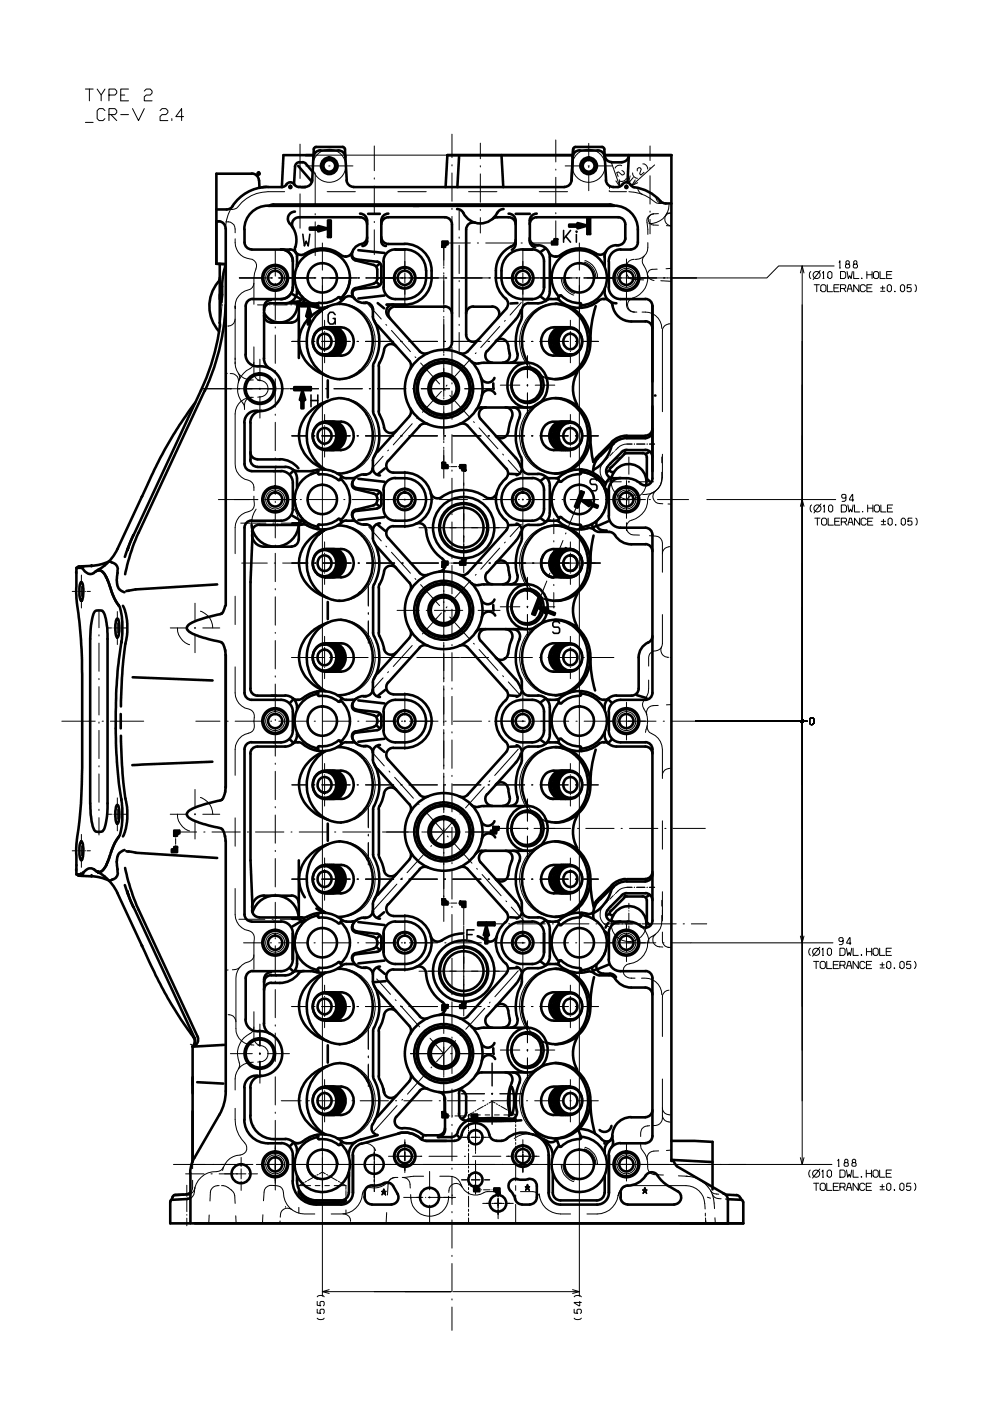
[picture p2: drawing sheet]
<svg xmlns="http://www.w3.org/2000/svg" width="210mm" height="297mm" viewBox="0 0 210 297" stroke-linecap="round" stroke-linejoin="round" font-family="sans-serif">
<!-- layer: 0 -->
<g fill="none" stroke="#000" stroke-width=".21">
<path d="M18.1 18.9h1.7M19 18.9v2.5M20.6 18.9l.8 1.3v1.2M22.3 18.9l-.9 1.3M27.2 18.9h-1.6v2.5h1.6M30.6 19.3l.4-.4h.9l.3 .4v.4l-.3 .5h-.9l-.4 .3v.9h1.6M18.1 26h1.7M22.3 23.5l-.5-.5h-.8l-.4 .5v1.6l.4 .5h.8l.5-.5M23.1 20.2h1.3l.4-.5v-.4l-.4-.4h-1.3v2.5M23.1 24.3h1.3l.4-.4v-.4l-.4-.5h-1.3v2.6M23.5 24.3l1.3 1.3M25.6 20.2h.8"/>
<path d="M25.6 24.3h1.6M28.1 23l1.3 2.6 1.2-2.6M33.9 23.5l.5-.5h.8l.4 .5v.4l-.4 .4h-.8l-.5 .4v.9h1.7M36.4 25.1v.5M38.9 24.7h-1.6l1.2-1.7v2.6M55.6 39.8a9 9 0 0 0-6.3 3.9M63.6 30.6v7.2M63.6 39.4v.2M63.6 32.9h31.3M64.8 35.2h3.4M66.8 36.7v7.1M69.7 35.2h.3"/>
<path d="M71.5 35.2h3.3M79.4 30.9v5.3M79.4 37.7v.3M79.4 39.5v6M95.8 28.4v5M95.8 34.9v.3M95.8 36.7v6M101.8 30.4v3.3M101.8 35.1v.3M101.8 36.9v6M117.8 29.7v4.6M117.8 35.9v.2"/>
<path d="M117.8 37.6v6M119.8 35.2h3.4M124.7 35.2h.3M124.8 30.4v3.4M124.8 35.3v.2M124.8 37v3.4M126.5 35.2h3.3M129.2 39.7v.2M129.5 34.2l1.9 5.4M131.3 38.1l.1 1.5-.8-1.2M131.8 35.1a1.02 1.02 0 0 0-1.4 .5M131.9 36.2l.3 .2 .2 .3-.1 .3-.4 .1-.8-.7-.3 .2 .2 .8"/>
<path d="M132.8 37.8a1.01 1.01 0 0 1-1.4 .6M133.6 37.3l-.3 1.5 1-1.2M134.1 36.7a1.04 1.04 0 0 0 1.1 1.1M134.7 38.1l-.8 1.3 1.3-.7M135.1 36.2v-.4l.3-.2h.3l.3 .3-.4 .9 .3 .3 .7-.6M135.2 39.8a1.63 1.63 0 0 0 1 1.4M136.3 34.8a1 1 0 0 1 1 1.1M137.8 30.9v3.1M137.8 35.5v.3M137.8 37.3v6M138.8 35l-4.9 4.4M46.4 46.9h.6"/>
<path d="M47.9 47a1.77 1.77 0 0 1 2 2.4M47.9 48.6v.7M48.1 44.4h.3M49.3 43.7l-.7 1.3-.5 1.4-.3 2.2M49.9 50.6a3.7 3.7 0 0 0 3.6 4.4 1.49 1.49 0 0 1 .8 2l-.5 1.9v5.6M50.7 58.9h7M58.4 53v5.5M59 58.9h8M60.4 40.6a11.9 11.9 0 0 0-8.2 1.5l-.9 .8a2.37 2.37 0 0 1-2.3 1.5M63.6 41.1v7.3M65.1 58.9a3.2 3.2 0 0 0 2.3 3M66.8 45.3v.3"/>
<path d="M66.8 47v7.2M68.2 58.9h8M68.4 51.5v5.8M68.4 58.8v216M69.3 55.9a3.1 3.1 0 0 1 2.2 3M69.4 40.6h5.9M77.5 58.9h17.2M79.4 46.9v.3M79.4 48.7v5.3M84.4 40.6h6M85.8 52.9v4.4M85.8 57.9v2"/>
<path d="M94.1 56.6v.3M94.1 57.8v.3M94.1 58.3v7.3M95.8 44.2v.2M95.8 45.9v6M95.8 53.4v.2M95.8 55.2v6M96 58.9h8M97.4 44.7v4.1M97.4 50.2v.3M97.4 52v6M97.4 59.5v.2"/>
<path d="M99.3 40.6h6.1M99.7 51.5h-5.6v4.8M101.2 51.5h.3M101.8 44.4v.2M101.8 46.1v3.3M103 51.5h6M104.8 58.9h17.7M110.5 51.5h.2M110.9 52.9v4.4M110.9 57.9v2M114.3 40.6h6M117.8 45.1v.2"/>
<path d="M117.8 46.8v4.7h-5.6M119 58.9a3.8 3.8 0 0 0 2.7 3.7M119.3 58.9a3.5 3.5 0 0 0 2.5 3.3M122.7 58.9h.3M122.8 51.5v5.8M122.8 58.8v216M123.9 55.6a3.5 3.5 0 0 1 2.5 3.3M124 55.2a3.7 3.7 0 0 1 2.7 3.7M129.2 40.4v.2M129.4 40.6h3.4M132.8 57.7a1.55 1.55 0 0 0 1.5 1.5l2.2 .2M132.8 54.9v1.5"/>
<path d="M133.3 40.6a9.3 9.3 0 0 1 5.9 2.5h1M134.5 55a1.55 1.55 0 0 0-1.7 1.5v3.6M136.6 54.3a1.56 1.56 0 0 0-.1 1.9 4.6 4.6 0 0 1-2.8 7.2 1.51 1.51 0 0 0-.6 1.7 1.51 1.51 0 0 0 1.5 1.1M137.3 58.2a1.47 1.47 0 0 0 1.4 1.3M137.4 51.4a2.79 2.79 0 0 1-1.9 3.5l-.8 .1M137.8 44.7v.3M137.8 46.5v3.1M138.6 45.3a1.48 1.48 0 0 0-1.4 1.9l.2 2.5M138.6 45.3a1.19 1.19 0 0 0-1.2 1.2 1.19 1.19 0 0 0 1.2 1.2l1 .1M139.1 41.7a1.42 1.42 0 0 0 1.4 1.4M139.3 57.1h-1.1a1.09 1.09 0 0 0-.9 1.2M139.6 45.3h-1"/>
<path d="M140.1 59.5l2.3 .1M140.8 43.1h.4M141.2 45.6a1.48 1.48 0 0 0 1.2 2.3l-1.1-.1M141.3 45.2h1.1h-.6l-.7 .6M141.8 43.5a4 4 0 0 1-4.2 3.9M142.4 56.9l-1.2 .1M142.4 58.9h5.3M169.7 57.9l.4-1.5 .4 1.5M170.1 56.4v96.3M171.9 57.6a1.05 1.05 0 0 0 0 1.5M173.9 57.4l-1.5 1.9M174.4 57.9l.2-.3v1.5"/>
<path d="M174.5 59.1h.2M175.5 57.9l.3-.3h.3l.3 .3v.9l-.3 .3h-.3l-.3-.3zM176.9 56.4h-11.8l-2.5 2.5h-38.9M177.9 55.6l.2-.3v1.5M178 56.8h.2M178.2 57.6h.8l.3 .3v.9l-.3 .3h-.8zM179.4 56h.5l.2-.2v-.3l-.2-.2h-.3l-.2 .2v.5l-.1 .6 .1 .2h.5l.3-.2v-.4l-.3-.2M179.6 57.6l.3 1.5 .3-.6 .3 .6 .2-1.5M181 57.6v1.5h1.1M181.1 56h.5l.1-.5-.2-.2h-.3l-.2 .2 .1 .5-.2 .6 .2 .2h.5l.2-.2v-.4l-.2-.2M182.7 59l.1 .1zM183.8 57.6v1.5"/>
<path d="M183.8 58.3h1.1M184.9 57.6v1.5M185.2 57.9l.3-.3h.5l.3 .3v.9l-.3 .3h-.5l-.3-.3zM186.6 57.6v1.5h1.1M188 58.3h.9M189.1 57.6h-1.1v1.5h1.1M46.6 63.4l.5 1.4M47.1 64.6l-.5 4.5M47.9 79.2h.3M48 69.1l-.1 .1M48.8 79.2a1.58 1.58 0 0 1 1.7 1.9M49.9 77.1a3.5 3.5 0 0 0 3.8 3.5"/>
<path d="M49.9 65.4v-.5v12.2M49.9 67.6a1.49 1.49 0 0 1-1.6 1.5M49.9 75.9v.3M49.9 76.8v.2M50.5 79.1l.3 1-.1 .5M53.8 76.8a1.86 1.86 0 0 1-1.5 1.8 4.7 4.7 0 0 0-.8 6.9l.3 1M53.8 73.5v5.7a1.56 1.56 0 0 0 1.4 1.4M53.8 60a1.48 1.48 0 0 1-1.2 1.5 3.6 3.6 0 0 0-2.7 3.4M54.6 64.6h1.8M55.1 76.2v4.6M57.1 64.6h.2M58 64.6h2.9"/>
<path d="M58.4 60.1v.2M58.4 61.8v6M58.4 69.3v.3M58.4 71v6M58.4 78.6v.2M61.7 64.6h.1M61.9 72.4h3.1M62.5 64.6h1.8M66.5 72.4h.2M68.2 72.4h6M68.8 67.9v1.7M68.8 70.3v.1"/>
<path d="M68.8 71v2.7M68.8 74.4v.1M68.8 75.2v1.7M72 64.4a7.5 7.5 0 0 1 7.5 8.1 7.5 7.5 0 0 1-7.5 7.9M75.7 72.4h.3M77.5 72.4h6M78.2 64.7l2.6 2.9M81.8 68.8l.2 .2M83 70.1l4 4.4M85 72.4h.2M85.8 60.5v4.4M86.7 72.4h6"/>
<path d="M88 75.6l.2 .2M89.2 77l4 4.4M94.1 65.8v.3M94.1 67.1v.2M94.1 67.6v7.2M94.1 75.1v.3M94.1 76.3v.3M94.1 76.8v7.3M94.2 72.4h.3M95.8 62.7v.2M95.8 64.4v6M95.8 71.9v.2"/>
<path d="M95.8 73.7v6M96 72.4h6M97.4 61.3v5.9M97.4 68.7v.3M97.4 70.5v4M99.8 76.1l-4.1 4.5M101 74.8l-.2 .2M103.5 72.4h.2M105.2 72.4h6M105.9 69.2l-4 4.5M107.1 67.9l-.1 .2M110.5 64.1l-2.4 2.7"/>
<path d="M110.9 60.5v4.4M111.8 75.4v4.7M112 76.9a7.6 7.6 0 0 0 3.9 3.2M112.7 72.4h.3M114.5 72.4h6M117.7 64.4a7.7 7.7 0 0 0-7.4 9.4 7.4 7.4 0 0 0 7.4 6.6M120.9 67.9v1.7M120.9 70.3v.1M120.9 71v2.7M120.9 74.4v.1M120.9 75.2v1.7M122 72.4h.2"/>
<path d="M123.7 72.4h3.2M132.8 61.4v3.2a1.7 1.7 0 0 0 2.2 1.6M132.8 60.7v.1M136.1 66.2a3.6 3.6 0 0 1 4.2 3.4M142 68.7h-.2a1.51 1.51 0 0 0-1.4 1.5v17.1M142.2 68.7h.2M172.6 60.4h1.1M173.2 60.4v1.4M174.3 60.4h.5l.3 .3v.9l-.3 .2h-.5l-.3-.2v-.9zM175.4 60.4v1.4h1.1M176.8 61h.9M177.9 60.4h-1.1v1.4h1.1"/>
<path d="M178.2 61.2h.9l.2-.2v-.4l-.2-.2h-.9v1.4M178.9 61.2l.4 .6M179.6 61.8l.4-1.4h.3l.4 1.4M179.7 61.3h.8M182.1 60.4v1.4l-1.1-1.4v1.4M183.5 60.7l-.3-.3h-.5l-.3 .3v.9l.3 .2h.5l.3-.2M183.8 61h.9M184.9 60.4h-1.1v1.4h1.1M186.7 61h.9M186.7 61.8h.9M187.1 60.6v.9M188.1 60.7l.3-.3h.3l.3 .3v.9l-.3 .2h-.3l-.3-.2z"/>
<path d="M189.7 61.8h.1zM190.9 60.7l.3-.3h.3l.3 .3v.9l-.3 .2h-.3l-.3-.2zM193.2 60.4h-.8l-.1 .7 .2-.1h.5l.2 .2v.5l-.2 .1h-.5l-.2-.1M194 60.4a1.05 1.05 0 0 1 0 1.4M43 82.4h18.4M51.8 88.6v1M53.3 84.2a1.58 1.58 0 0 0-1.5 1.6v1M53.7 84.2a3.5 3.5 0 0 0-3.8 3.6v10.6a3.5 3.5 0 0 0 2.7 3.4 1.76 1.76 0 0 1 1.2 2.2M54.6 80.6a1.79 1.79 0 0 1 2.2 1.5 1.79 1.79 0 0 1-1.6 2.1M55.1 82.3v.3M55.1 84v4.6M55.2 84.2h-.6"/>
<path d="M58.4 80.3v6M58.4 87.8v.3M58.4 89.5v6M58.4 97.1v.2M58.4 98.8v6M61.5 82.4h6M61.9 92.4h3.1M66.5 92.4h.2M68.2 92.4h6M68.8 87.9v1.7M68.8 90.3v.1M68.8 91.1v2.7"/>
<path d="M68.8 94.4v.1M68.8 95.2v1.7M69.1 82.4h.2M70.8 82.4h6M72 84.4l2 .2M73.3 84.5a7.9 7.9 0 0 1 5.9 10.3 7.4 7.4 0 0 1-7.2 5.6M75.7 92.4h.3M77.5 92.4h6M78.3 82.4h.3M80 82.4h6M81.2 96.7l-2.4 2.7M82.4 95.4l-.2 .2"/>
<path d="M85 92.4h.2M85.8 99.9v4.4M86.7 92.4h6M87.4 89.8l-4 4.5M87.5 82.4h.3M88.5 88.6l-.1 .1M89.3 82.4h6M93.6 83l-4 4.4M94.1 84.3v.3M94.1 85.6v.2M94.1 86.1v7.2M94.1 93.6v.3"/>
<path d="M94.1 94.8v.3M94.1 95.3v6.1M94.1 98.9h.8M94.2 92.4h.3M94.2 82.5l.2 .2M94.8 81.7l-.2 .2M95.2 98.9h.1M95.4 83.8l4 4.5M95.6 98.9h1.2M95.8 81.2v.2M95.8 82.9v6M95.8 90.4v.2"/>
<path d="M95.8 92.2v6M95.8 99.7v.2M96 92.4h6M96.8 82.4h.3M97.2 98.9h.1M97.6 98.9h.7v22.5M98.5 82.4h6.1M100.4 89.4l.2 .2M101.6 90.7l4 4.5M103.5 92.4h.2M105.2 92.4h6M106.1 81.7h4.1"/>
<path d="M106.6 96.3l.2 .2M107.8 97.6l2.6 2.9M110.9 99.9v4.4M111.7 81.7h.3M111.8 81.5v.4M111.8 83.3v4.6M112.7 92.4h.3M113.5 81.7h4.1M114.5 92.4h6M114.5 85.3l-.9 .7M117.4 84.4a7.8 7.8 0 0 0-7.1 9.4 7.5 7.5 0 0 0 7.4 6.6M120.9 87.9v1.7"/>
<path d="M120.9 90.3v.1M120.9 91.1v2.7M120.9 94.4v.1M120.9 95.2v1.7M122 92.4h.2M123.7 92.4h3.2M127.8 98.2a2.77 2.77 0 0 0 .8 4.1M128.8 97.1l-.5 .5M129.1 96.9h-.1M130 95.9l-.7 .8M130.2 95.7h.1M131.5 97l-.9 .4-1.2 .9"/>
<path d="M132.9 94.1h1.1a3.5 3.5 0 0 0-3.5 1.4M133.3 96.9v3.6M134.5 94.1h.1M135 94.1h1.7M137.2 94.1h.1M137.7 94.1h1.1M140.3 96.9v1.2M140.4 96.3v4.9a3.9 3.9 0 0 1-2.5 3.6l-.3 .3-.3 .8M46.3 105.9h8.4M51 110.9h5.4M51.3 119.4h5.4M53.8 105.2v.7a1.81 1.81 0 0 1-1.1 2.6 3.4 3.4 0 0 0-2.8 3.4v5.5"/>
<path d="M54.3 108a5 5 0 0 0-.9 3.3M56.2 105.9h6.7M57.9 110.9h.2M58.2 119.4h.2M58.4 106.3v.3M58.4 108v6M58.4 115.6v.2M58.4 117.3v6M59.6 110.9h5.3M59.9 119.4h5.4M62.1 107.7a5 5 0 0 1 1.3 3.2M62.6 105.9a6.5 6.5 0 0 0 1.4 3.8v.2"/>
<path d="M63.7 105.9h.2M65.1 105.9a3.2 3.2 0 0 0 2.3 3M65.4 105.9h6M66.7 119.4h.3M68.4 119.4h6.1M68.8 114.9v1.7M68.8 117.3v.1M68.8 118.1v2.6M69.3 102.9a3.2 3.2 0 0 1 2.2 3M72 111.4a7.6 7.6 0 0 1 7.5 8.1 7.5 7.5 0 0 1-7.5 7.9M72.9 105.9h.2M74.7 105.9h17.1"/>
<path d="M75.9 119.4h.3M77.7 119.4h6M78.2 111.7l2.6 3M81.8 115.8l.2 .2M83 117.1l4 4.4M85.2 119.4h.3M85.8 105.8v.2M85.8 107.5v4.4M86.9 119.4h6M88.8 111.9h19.1M93.2 105.9h5.9M94.9 119.4h-.8v6.7"/>
<path d="M95.2 119.4h.1M95.6 119.4h6.6M95.8 101.4v6M95.8 108.9v.2M95.8 110.7v6M95.8 118.2v.2M95.8 119.9v6M98.3 115.4v4h-.7M100.7 105.9h.2M102.4 105.9h6.8M103.7 119.4h.3M105.4 119.4h21.9"/>
<path d="M105.9 116.2l-4 4.5M107.1 114.9l-.1 .2M109.9 105.9h.2M110.5 111.2l-2.4 2.6M110.7 105.9h.3M110.9 105.8v.2M110.9 107.5v4.4M111.7 105.9h5.9M117.4 111.4a7.8 7.8 0 0 0-7.1 9.4 7.4 7.4 0 0 0 7.4 6.6M117.4 109.9v3.3M117.4 114.6v.3M117.4 116.4v6"/>
<path d="M119.2 105.9h.2M119.4 114.6l-2.3 5.5M119.7 105.9a3.1 3.1 0 0 0 2.2 3M120 113l-.1 .2M120.9 105.9h6M120.9 114.9v1.7M120.9 117.3v.1M120.9 118.1v2.6M122.8 105.9l-2.2 5.7M123.8 102.9a3.3 3.3 0 0 1 2.3 3M126.9 109.9l-.4 .5M128.1 102.2h3.6"/>
<path d="M128.4 105.9h.2M128.5 105.9l-.3 1.9-.6 1.1-.7 1M128.8 105.9h8M132.8 111.9a1.55 1.55 0 0 0 1.5 1.5l1.3 .1M132.8 101.9v1.5M132.8 104v.1M132.8 104.7v3.4M132.8 108.4v1.5M132.8 110.8v1.7M133.2 102.2h.3M133.3 102v.3M133.3 103.8v3.6"/>
<path d="M134.9 102.2h3.7M135 104.9a1.71 1.71 0 0 0-2.2 1.6M137.3 105.8a4.7 4.7 0 0 1-3.8 4.6l-.6 .8-.1 .5M137.7 105.9h.2M137.7 113.6a2.31 2.31 0 0 1 2.5 .7l.2 .8v6.2M139 104.1a1.49 1.49 0 0 0-.5 1.6 1.49 1.49 0 0 0 1.4 1.1h.6M139.4 105.9h6.6M140.3 100.1a3.9 3.9 0 0 1-1.8 4.3l-.7 .3-1.5 .2M141.6 106.8l.8 .1M142 115.9h-.2a1.51 1.51 0 0 0-1.4 1.5M142.2 115.9h.2M149.8 105.9h27.4"/>
<path d="M169.7 107.4l.4-1.5 .4 1.5M172.1 107.1a1.05 1.05 0 0 0 0 1.4M172.7 109.9h1.1M173.3 109.9v1.4M174.1 106.8l-1.5 2M174.2 110.2l.3-.3h.4l.4 .3v.8l-.4 .3h-.4l-.3-.3zM174.6 107.4l.2-.3v1.4M174.7 108.5h.2M175.6 109.9v1.4h1.1M175.7 107.4l.3-.3h.3l.3 .3v.8l-.3 .3h-.3l-.3-.3zM177 110.5h.9M178.1 109.9h-1.1v1.4h1.1"/>
<path d="M178.4 107.1h.8l.3 .3v.8l-.3 .3h-.8zM178.4 110.7h.9l.2-.3v-.3l-.2-.2h-.9v1.4M179.1 110.7l.4 .6M179.4 105.4l-.3 .2h-.4l-.2-.2v-.4l.2-.2h.4l.3 .2v1l-.3 .3h-.6M179.8 107.1l.2 1.4 .3-.5 .3 .5 .3-1.4M179.8 111.3l.4-1.4h.3l.4 1.4M179.9 110.7h.8M181 106h-.9l.6-1.2 .1 1.5M181.2 107.1v1.4h1.1M182.3 109.9v1.4l-1.1-1.4v1.4M182.9 108.5h.1zM183.7 110.2l-.3-.3h-.5l-.3 .3v.8l.3 .3h.5l.3-.3"/>
<path d="M184 107.1v1.4M184 107.7h1.1M184 110.5h.9M185.1 109.9h-1.1v1.4h1.1M185.1 107.1v1.4M185.4 107.4l.3-.3h.5l.3 .3v.8l-.3 .3h-.5l-.3-.3zM186.8 107.1v1.4h1.1M186.8 110.5h1M186.8 111.3h1M187.3 110.1v.9M188.2 107.7h.8M188.3 110.2l.3-.3h.3l.3 .3v.8l-.3 .3h-.3l-.3-.3z"/>
<path d="M189.3 107.1h-1.1v1.4h1.1M189.9 111.3h.1zM191.1 110.2l.3-.3h.3l.3 .3v.8l-.3 .3h-.3l-.3-.3zM193.4 109.9h-.8l-.1 .7 .1-.2h.6l.2 .3v.4l-.2 .2h-.6l-.1-.2M194.2 109.9a1.05 1.05 0 0 1 0 1.4M15.3 125.4h.7M16.3 125.4h.1M16.7 125.4h1.1M17.3 121.9v1.3M17.3 123.7v.1M17.3 124.3v2.1M17.3 127h.1"/>
<path d="M17.3 127.6v1.3M18.1 125.4h.1M18.4 125.4h.8M21 129.4v3.7M21 134.6v.2M21 136.4v5.9M22.9 133.1h.8M23.9 133.1h.1M24.3 133.1h1.2M24.9 129.7v1.3M24.9 131.5v.1M24.9 132.1v2.1"/>
<path d="M24.9 134.7v.1M24.9 135.3v1.4M25.7 133.1h.1M26.1 133.1h.7M36.1 133.1h3.6M37.6 133.1a3.8 3.8 0 0 0 2.6 3.6M41.2 133.1h.3M41.3 127.9v3.6M41.3 133v.3M41.3 134.8v3.6M42.5 129.6a3.8 3.8 0 0 1 2.6 3.5M43 133.1h3.6"/>
<path d="M49.9 126.4v6M58.4 124.8v.3M58.4 126.5v6M58.4 134.1v.2M58.4 135.8v6M61.9 139.4h6.8M68.8 121.4v.1M68.8 122.2v1.7M68.8 134.9v1.7M68.8 137.2v.2M68.8 138v2.8M69.9 139.4h8.1"/>
<path d="M72 131.4a7.8 7.8 0 0 1 7.4 9.3 7.5 7.5 0 0 1-7.4 6.7M78.1 123.9v4.6M78.1 129.9v.4M78.1 131.6v4.8M79.1 139.4h8.1M84.2 129.4h4.7M87.4 136.9l-4 4.4M88 122.6l.2 .3M88.4 139.4h9M88.5 135.6l-.1 .1M89.2 124l4 4.4M90.4 129.4h.2"/>
<path d="M92.1 129.4h6M93.6 130l-4 4.4M94.1 126.9v8.4M94.1 136.2v8.4M94.2 129.5l.2 .2M94.8 128.7l-.2 .2M95.4 130.8l4 4.5M95.8 127.4v.2M95.8 129.2v5.9M95.8 136.7v.2M95.8 138.4v6M97.6 139.4h6"/>
<path d="M99.6 129.4h.3M99.8 123.1l-4.1 4.5M100.4 136.4l.2 .2M101 121.8l-.2 .2M101.4 129.4h4.6M101.6 137.7l4 4.5M105.1 139.4h.3M106.1 128.7h4.1M106.9 139.4h6M111.7 128.7h.3M111.8 122.4v4.7M111.8 128.5v.4"/>
<path d="M111.8 130.3v4.6M112 123.9a7.6 7.6 0 0 0 3.9 3.2M113.5 128.7h4.1M114.4 139.4h.2M114.5 132.3l-.9 .7M115.9 123.2l-2.2 5.7M116.1 139.4h6M116.6 121.5l-.1 .3M117.4 131.4a7.8 7.8 0 0 0-7.1 9.4 7.5 7.5 0 0 0 7.4 6.6M117.4 123.9v.3M117.4 125.6v3.3M120.9 121.4v.1"/>
<path d="M120.9 122.2v1.7M120.9 134.9v1.7M120.9 137.2v.2M120.9 138v2.8M123.6 139.4h.3M125.4 139.4h4.8M140.3 137.2a1.53 1.53 0 0 0 1.5 2.2M140.4 130.3v6.2a1.76 1.76 0 0 1-1.9 1.6 1.38 1.38 0 0 0-1 1.3v1.8M142.1 139.4h.3M13.1 152.9h7.1M21 143.8v.3M21 145.6v6"/>
<path d="M21 153.1v.2M21 154.9v5.9M21.7 152.9h.2M23.4 152.9h7.1M41.5 152.9h5.1M48.1 152.9h.3M49.9 141.4v5.5a3.7 3.7 0 0 0 3.3 3.6 1.85 1.85 0 0 1 .6 2.4 2.02 2.02 0 0 1-.6 2.4 3.8 3.8 0 0 0-3.3 3.6v5.5M49.9 152.9h6M57.4 152.9h.2M58.4 143.3v.3M58.4 145v6M58.4 152.5v.3"/>
<path d="M58.4 154.3v6M59.1 152.9h6a3.2 3.2 0 0 0 2.3 3M66.6 152.9h.3M68.4 152.9h6M68.8 141.4v.1M68.8 142.2v1.7M69.3 149.9a3.2 3.2 0 0 1 2.2 3M72 158.4a7.7 7.7 0 0 1 7.5 8.6 7.9 7.9 0 0 1-4.4 6.8M75.8 152.9h.3M77.6 152.9h6.6M78.9 159.4l2.6 3M81.2 143.7l-2.4 2.7"/>
<path d="M82.4 142.4l-.2 .2M85.1 152.9h.3M85.7 152.9h.3M85.8 146.9v4.4M85.8 152.8v.2M85.8 154.5v4.4M86.9 152.9h6M94.1 145.4v8.4M94.1 154.7v8.4M94.3 152.9h.3M95.8 145.9v.2M95.8 147.7v5.9"/>
<path d="M95.8 155.2v.2M95.8 156.9v6M96.1 152.9h6M103.6 152.9h.3M104.8 152.9h6.6M106.6 143.3l.2 .2M107.8 144.6l2.6 2.9M109.9 158.8l-5 5.6M110.9 146.9v4.4M110.9 152.8v.2M110.9 154.5v4.4M112.5 152.9h8.1"/>
<path d="M117.4 158.4a7.8 7.8 0 0 0-7.1 9.4 7.4 7.4 0 0 0 7.4 6.6M119.7 152.9a3.1 3.1 0 0 0 2.2 3M120.9 141.4v.1M120.9 142.2v1.7M122.1 152.9h.3M123.8 149.9a3.3 3.3 0 0 1 2.3 3M123.9 152.9h6.4M130.9 152.9h.1M131.3 152.9h7.8M132.8 148.9v1.5M132.8 151v.1M132.8 151.7v2.4"/>
<path d="M132.8 154.7v.1M132.8 155.4v1.5M137.2 153.8a1.54 1.54 0 0 0 1 1.7 3.7 3.7 0 0 1 2.2 3.4v6.2M137.5 144.2v1.8a4.6 4.6 0 0 1-1.2 2.8 2.29 2.29 0 0 0 .7 2.3 5.7 5.7 0 0 1-.2 4.2M139.6 149.6a1.95 1.95 0 0 0-2.5 1.1v.9M140.6 152.9h.3M142.4 152.9h27.4M142.4 149.4h-1.1M170.1 153.2v93.7M170.3 152.9h.8M171.6 152.4l.3-.3h.3l.3 .3v.9l-.3 .3h-.3l-.3-.3zM17.3 176.9v1.3"/>
<path d="M17.3 178.7v.1M17.3 179.3v2.1M21 162.3v.3M21 164.1v6M21 171.6v.2M21 173.4v3.6M22.9 172.6h.8M23.9 172.6h.1M24.3 172.6h1.2M24.9 169.2v1.3M24.9 171v.1M24.9 171.6v2.1"/>
<path d="M24.9 174.2v.1M24.9 174.8v1.3M25.7 172.6h.1M26.1 172.6h.7M36.1 172.6h3.6M37.2 177.5h.1M37.2 177.8v1.2M37.2 179.3h.1M37.2 179.7v.7M37.6 172.6a3.8 3.8 0 0 0 2.6 3.6M41.2 172.6h.3M41.3 167.4v3.6"/>
<path d="M41.3 172.5v.3M41.3 174.3v3.6M41.7 176.4h-4.5v.8M42.5 169.1a3.8 3.8 0 0 1 2.6 3.5M43 172.6h3.6M43.2 176.4h.3M44.9 176.4h6.1M49.9 173.4v6M52.4 176.4h.3M54.2 176.4h6M58.4 161.8v.3M58.4 163.5v6"/>
<path d="M58.4 171v.3M58.4 172.8v6M61.7 176.4h.2M61.9 166.4h3.1M63.4 176.4h6.1M66.5 166.4h.2M68.2 166.4h6M68.8 161.9v1.7M68.8 164.3v.1M68.8 165.1v2.6M68.8 168.4v.1M68.8 169.2v1.7"/>
<path d="M70.9 176.4h.3M72 178.4a7.8 7.8 0 0 1 7.3 9.9 7.3 7.3 0 0 1-7.8 6.1M72.7 176.4h6M74.2 174.1l-2.2 .3M75.7 166.4h.3M77.5 166.4h6M78.1 170.9v4.6M78.1 176.9v.3M78.1 178.6v4.8M80.2 176.4h.2M81.1 176.4h6.9M82.5 163.5l.2 .2"/>
<path d="M83.7 164.8l4 4.4M85 166.4h.2M86.7 166.4h6M88 176.4h.3M88.7 170.4l.1 .2M89.4 176.4h.3M89.8 176.4h7.4M89.9 171.7l4 4.4M91.5 179.3l-.2 .2M94.1 163.9v8.4M94.1 173.2v8.4M94.2 166.4h.3"/>
<path d="M94.9 177.2l.1 .3M95.8 164.4v.2M95.8 166.2v5.9M95.8 173.7v.2M95.8 175.4v6M96 166.4h6M96 178.6l4.1 4.4M96.5 173.7l-4 4.5M97.3 176.4h.3M97.7 172.4l-.2 .2M98.7 176.4h.2M102.7 166.8l-4 4.5"/>
<path d="M103.5 166.4h.2M103.9 165.5l-.2 .2M104.9 176.2h.1M104.9 175.9h.1M104.9 176.2v.2h-5.9M104.9 175.9v.2M105.2 166.4h6M106.1 175.6h4.1M111.8 169.4v4.7M111.8 175.5v.4M111.8 177.2v4.7M112 170.9a8.4 8.4 0 0 1 3.3-12 7.3 7.3 0 0 1 9.7 5.8 8.1 8.1 0 0 1-5.8 9.6 7.1 7.1 0 0 1-7.2-3.4"/>
<path d="M112 175.6h-7.1v.2M112.7 166.4h.3M113.2 175.6h7.8M114.5 166.4h6M114.5 179.3l-.9 .7M117.4 178.4a7.9 7.9 0 0 0-6.8 10.5 7.4 7.4 0 0 0 7.1 5.5M120.9 161.9v1.7M120.9 164.3v.1M120.9 165.1v2.6M120.9 168.4v.1M120.9 169.2v1.7M122 166.4h.2"/>
<path d="M122.5 175.6h.2M123.7 166.4h3.2M124.2 175.6h6M131.7 175.6h.2M133.5 175.6h6M140.4 174v6M141 175.6h.2M142 162.9h-.2a1.42 1.42 0 0 0-1.4 1.5M142.2 162.9h.2M142.7 175.6h6.8M15.3 180.4h.7M16.3 180.4h.1"/>
<path d="M16.7 180.4h1.1M17.3 181.9v.2M17.3 182.6v1.3M18.1 180.4h.1M18.4 180.4h.8M49.9 188.4v5.5a3.7 3.7 0 0 0 3.3 3.6 1.54 1.54 0 0 1 .7 1.6l-.1 6.4M50.7 194.9h5.5M51.6 199.9h4.2M57.3 199.9h.3M57.7 194.9h.2M58.4 180.3v.3M58.4 182v6"/>
<path d="M58.4 189.5v.3M58.4 191.3v6M58.4 198.8v.3M59.1 199.9h6M59.4 194.9h5.5M61.9 186.4h3.1M64 195.9a9.3 9.3 0 0 0-1.4 4M65.1 199.9a3.2 3.2 0 0 0 2.3 3M66.5 186.4h.2M66.6 199.9h.2M68.2 186.4h6M68.3 199.9h6"/>
<path d="M68.8 181.9v1.7M68.8 184.3v.1M68.8 185v2.7M68.8 188.4v.2M68.8 189.2v1.7M69.3 196.9a3.2 3.2 0 0 1 2.2 3M75.7 186.4h.3M75.8 199.9h.3M77.5 186.4h6M77.6 199.9h6.6M84.1 187.5l-5 5.5M85 186.4h.2"/>
<path d="M85.1 199.9h.2M85.3 186.1l-.2 .3M85.7 199.9h.3M85.8 193.9v4.3M85.8 199.8v.2M86.7 186.4h6M86.8 199.9h6M90.3 180.6l-4 4.4M94.1 182.4v9.1h.8M94.1 191.7v3.7M94.2 186.4h.3M94.3 199.9h.3"/>
<path d="M95.2 191.5h.1M95.6 191.5h1.2M95.8 182.9v.2M95.8 184.7v5.9M95.8 192.2v.2M95.8 193.9v6M96 186.4h6M96 199.9h6.1M97.2 191.5h.1M97.6 191.5h.7v4.7M98.3 196.4v19M101.1 184.1l.1 .2"/>
<path d="M102.2 185.4l4 4.5M103.1 195.9h3.3M103.5 186.4h.2M103.6 199.9h.2M104.8 199.9h6.5M105.2 186.4h6M107.3 191l.1 .2M107.9 195.9h.2M108.4 192.3l2.7 2.9M109.6 195.9h6M110.9 193.9v4.3M110.9 199.8v.2"/>
<path d="M112.5 199.9h8.1M112.7 186.4h.3M114.5 186.4h6M117.1 195.9h.2M118.9 195.9h6M119.7 199.9a3.1 3.1 0 0 0 2.2 3M120.9 181.9v1.7M120.9 184.3v.1M120.9 185v2.7M120.9 188.4v.1M120.9 189.2v1.7M122 186.4h.2"/>
<path d="M122 199.9h.3M123.7 186.4h3.2M123.8 196.9a3.3 3.3 0 0 1 2.3 3M123.8 199.9h6.5M126.4 195.9h.2M127.8 192.2a2.68 2.68 0 0 0 1.3 4.3M128.1 195.9h6.8M128.5 199.9l-.3 1.9-.6 1.1-.7 1M128.8 191.1l-.5 .5M129.1 190.9h-.1M129.6 195.3a3.8 3.8 0 0 0 3.1 4.3 3.8 3.8 0 0 0 4.3-2.9M130 189.9l-.7 .8"/>
<path d="M130.3 189.7h-.1M130.9 199.9h.1M131.3 199.9h.3M131.6 199.9h7.5M132.8 195.9v1.5M132.8 198v.1M132.8 198.7v2.4M132.9 188.1h1.1a3.5 3.5 0 0 0-3.5 1.3M133.3 191.5v1.2M133.3 193.1v.1M133.3 193.6v1.8M133.3 195.8v.1"/>
<path d="M133.3 196.3v1.1M134.5 188.1h.1M135 188.1h1.7M135.4 195.9h.1M135.6 195.9h.2M135.9 196.4a4.5 4.5 0 0 1 1.7 3.5M136.1 195.9h7.3M137.2 188.1h.1M137.3 199.8a4.6 4.6 0 0 1-4.3 4.7 1.56 1.56 0 0 0-.8 1.8 1.56 1.56 0 0 0 1.7 1.1M137.7 188.1h1.1M139 198.1a1.47 1.47 0 0 0-.6 1.6 1.47 1.47 0 0 0 1.4 1l.7 .1M140.3 194.1a4.1 4.1 0 0 1-1.4 4 2.18 2.18 0 0 0-1.6 1.8"/>
<path d="M140.3 190.9v1.2M140.4 197.6v1.8a1.46 1.46 0 0 0 1.4 1.5M140.4 189.1v6.1M140.5 199.9h.3M142.3 199.9h34.3M144.9 195.9h.2M146.6 195.9h3.2M169.7 198.5l.4 1.4 .4-1.4M178.8 199.4l-.2 .2h-.5l-.2-.2v-.4l.2-.2h.5l.2 .2v1l-.3 .3h-.5M180.4 200h-.9l.6-1.2h.1v1.5M47.9 215.1h.1M48.4 215.1a1.5 1.5 0 0 1 1.6 1.5"/>
<path d="M48.4 205.7h-.5M50.9 205.1a2.07 2.07 0 0 1-1.6 .5M53.8 202.4a1.5 1.5 0 0 1-1.1 1.5 3.5 3.5 0 0 0-2.7 3.5v10.7a3.5 3.5 0 0 0 3.8 3.5M53.8 217.8a1.89 1.89 0 0 1-1.4 1.7 4.9 4.9 0 0 0-1.6 6.2l-.3 1M53.8 214.5v5.6a1.82 1.82 0 0 0 1.9 1.7 1.79 1.79 0 0 1 1 2.2 1.79 1.79 0 0 1-2.1 1.2M55.1 217.1v4.7M58.4 200.5v6M58.4 208v.3M58.4 209.8v6M58.4 217.3v.3M58.4 219v6M61.9 213.4h3.1"/>
<path d="M66.5 213.4h.2M68.2 213.4h6M68.8 208.9v1.7M68.8 211.2v.2M68.8 212v2.8M68.8 215.4v.1M68.8 216.2v1.7M72 205.4a7.7 7.7 0 0 1 7.5 8.6 7.6 7.6 0 0 1-7.5 7.4M75.7 213.4h.3M77.5 213.4h6M78.1 217.9v4.6M79.9 207.6l2.9 3.2"/>
<path d="M83.8 212l.2 .1M84.9 213.2l4.1 4.5M85 213.4h.2M85.8 201.5v4.4M86.7 213.4h6M88.8 205.9h19.1M90 218.8l.2 .2M94.1 218.9v.2M94.9 213.4h-.8v5.3M95.2 213.4h.1M95.6 213.4h6.4M95.8 201.4v.2"/>
<path d="M95.8 203.2v5.9M95.8 210.7v.2M95.8 212.4v6M95.8 219.9v.2M97.7 219.3l-.1 .2M102.8 213.8l-4.1 4.4M103.5 213.4h.2M103.9 212.5l-.1 .1M105.2 213.4h6M109.9 205.8l-5 5.5M110.9 201.5v4.4M111.8 216.4v4.7"/>
<path d="M112.1 218.2a7.3 7.3 0 0 0 6.6 3.2M112.7 213.4h.3M114.5 213.4h6M117.4 205.4a7.8 7.8 0 0 0-7.1 9.4 7.5 7.5 0 0 0 7.4 6.6l-1.7-.2M120.9 208.9v1.7M120.9 211.2v.2M120.9 212v2.8M120.9 215.4v.1M120.9 216.2v1.7M122 213.4h.2M123.7 213.4h3.2M126.9 203.9l-.4 .5"/>
<path d="M132.8 201.7v.1M132.8 202.4v1.5M133.8 207.4h.8M136 207.4a3.6 3.6 0 0 1 4.3 3.5M141.6 200.9h.8M141.8 209.9a1.42 1.42 0 0 0-1.4 1.5v8.4M171.8 201a1 1 0 0 0 0 1.6M172.5 203.8h1.1M173 203.8v1.6M173.8 200.8l-1.5 1.9M174.2 203.8h.5l.3 .3v1l-.3 .3h-.5l-.3-.3v-1zM174.3 201.3l.2-.3v1.6"/>
<path d="M174.4 202.6h.2M175.3 203.8v1.6h1.1M175.4 201.3l.3-.3h.3l.3 .3v.9l-.3 .4h-.3l-.3-.4zM176.7 204.6h.9M177.8 203.8h-1.1v1.6h1.1M178.1 201h.8l.3 .3v.9l-.3 .4h-.8zM178.1 204.6h.9l.2-.6-.2-.2h-.9v1.6M178.8 204.6l.4 .8M179.5 201l.2 1.6 .3-.7 .3 .7 .3-1.6M179.5 205.4l.4-1.6h.3l.4 1.6M179.6 204.8h.9M180.9 201v1.6h1.1"/>
<path d="M182 203.8v1.6l-1.1-1.6v1.6M182.6 202.4l.1 .2zM183.4 204.1l-.3-.3h-.5l-.3 .3v1l.3 .3h.5l.3-.3M183.7 201v1.6M183.7 201.8h1.1M183.7 204.6h.9M184.8 203.8h-1.1v1.6h1.1M184.8 201v1.6M185.1 201.3l.3-.3h.5l.3 .3v.9l-.3 .4h-.5l-.3-.4zM186.5 201v1.6h1.1M186.6 204.6h.9M186.6 205.2h.9"/>
<path d="M187.1 204.1v.9M187.9 201.8h.9M188 204.1l.3-.3h.3l.3 .3v1l-.3 .3h-.3l-.3-.3zM189 201h-1.1v1.6h1.1M189.6 205.2l.1 .2zM190.8 204.1l.3-.3h.3l.3 .3v1l-.3 .3h-.3l-.3-.3zM193.1 203.8h-.8l-.1 .8 .2-.2h.5l.2 .2v.5l-.2 .3h-.5l-.2-.3M193.9 203.8a1 1 0 0 1 0 1.6M40.4 221.4l.2 .1 .2 .4M40.8 235.6v6.1M40.8 221.9v13.5M48.8 223.4h4.7"/>
<path d="M49.9 235a9.2 9.2 0 0 0 1.3 6.5 2.19 2.19 0 0 1 .9 2.7 2.28 2.28 0 0 1-1.9 .8 4 4 0 0 0-3 3.2M53.7 225.2a3.5 3.5 0 0 0-3.8 3.5v2.4M53.8 238.6v.1M54.7 221.6l.5 .1M55 223.4h.2M55.1 223.3v.2M55.1 225v4.7M56.7 223.4h4.7M58.4 226.5v.3M58.4 228.3v6M58.4 235.8v.3M58.4 237.5v7.2"/>
<path d="M59.6 233.4h4.3M65.3 233.4h.3M67.1 233.4h6M68.8 228.9v1.7M68.8 231.3v.1M68.8 232v2.7M68.8 235.4v.1M68.8 236.2v1.7M72 225.4a7.8 7.8 0 0 1 7.4 9.3 7.5 7.5 0 0 1-7.4 6.7M74.6 233.4h.3M76.4 233.4h6M78.1 223.9v.4"/>
<path d="M78.1 225.6v4.8M83.8 233.4h.3M84.2 234.4l-5 5.5M85.4 233.1l-.2 .2M85.6 233.4h6M90.4 227.5l-4 4.5M91.2 220.1l2.9 3.3h-7.1M91.6 226.2l-.2 .2M93.1 233.4h.3M94.1 220.3v.2M94.1 220.6v7.4M94.1 228.1v.3"/>
<path d="M94.1 229.5v.2M94.1 229.9v6.7h1.3M94.9 233.4h6M95.6 223.4h.2M95.8 221.7v5.9M95.8 229.2v.2M95.8 230.9v6M95.8 238.4v.2M95.9 236.6h.1M96.5 236.6h2M96.6 220.6l-4 4.5M97.4 223.4h7"/>
<path d="M97.9 231.9h4.8M98.8 232.4v.1M98.8 232h.1M98.8 231.9v.1M98.8 232.1v.2M98.8 232.5v.1M99 236.6h.1M99.3 236.4v1M99.3 237.7v.2M99.3 238.2v1.2M99.3 239.6v.2M99.3 236.4h2.5"/>
<path d="M99.6 236.6h1.2v7.5M100 236l-.7 .4M100.5 235.8l-.3 .1M101 235.5l-.3 .1M102.3 233.4h.3M102.5 234.6l-1.3 .7M102.9 236.4h.9M103 234.3l-.3 .1M103.4 234l-.2 .1M104.1 233.4h6M104.2 231.9h.3M104.3 233.5l.7 .3"/>
<path d="M104.3 233.5l-.6 .3M104.3 225.4v4.9M104.3 231.8v.2M104.3 233.5v4.9M104.8 236.4h1.1M105.2 234l.3 .1M105.7 234.3l.3 .1M106 231.9h4.9M106.1 222.6h4.1M106.2 234.6l1.3 .7M106.8 236.4h2.5M107.7 235.5l.3 .1"/>
<path d="M108.2 235.8l.3 .1M108.7 236l.6 .4M109.3 236.4v.9M109.3 237.7v.4M109.3 238.5v.3M109.3 239.2v1.9M111.6 233.4h.3M111.7 222.6h.3M111.8 222.5v.4M111.8 224.3v4.6M113.4 233.4h6M113.5 222.6h4.1"/>
<path d="M114.5 226.3l-.9 .6M117.4 225.4a7.9 7.9 0 0 0-7 9.9 7.4 7.4 0 0 0 7.3 6.1M120.8 233.4h.3M120.9 228.9v1.7M120.9 231.3v.1M120.9 232v2.7M120.9 235.4v.1M120.9 236.2v1.7M122.6 233.4h4.3M137.7 238.7a1.74 1.74 0 0 0-1.9 2.3M140.4 234.9a1.5 1.5 0 0 0 1.6 1.5M140.4 236.4a1.5 1.5 0 0 0 1.6 1.5"/>
<path d="M140.4 228.8v8.3a1.62 1.62 0 0 1-1.9 1.5M142.2 236.4h.2M142.2 237.9h.2M36.8 246.9h16.8M38.2 259.4h18.6M39.4 248.9h3.9M39.6 251.3v1.6M39.6 253.5v.2M39.6 254.3v2.6M39.6 257.5v.1M39.6 258.3v1.6M40.8 250.2a2.73 2.73 0 0 1-.4 2.7"/>
<path d="M40.8 244.1v3.7M41.3 251.7a1.7 1.7 0 0 1-.9 1.4M44.4 257.6l-.1 1.8M44.7 248.9h.3M46.5 251.4a1.6 1.6 0 0 0-1.9 1.4l-.1 1.8M46.5 248.9h5.6M47 251.4a3.1 3.1 0 0 1 2.9 3.7M47.4 247.4a1.46 1.46 0 0 1-1.5 1 4.5 4.5 0 0 0-4.7 4.3l-.4 1-.4 .3M50 257.8l.1 1.6M51.1 245.4v1.3M51.1 247.2v.1M51.1 247.8v2.1"/>
<path d="M51.1 250.4v.2M51.1 251.1v1.3M52.7 248.9h.1M53.3 248.9h1.3M54.3 246.9h5.5M55.7 257.6v1.8M56 252.7a1.46 1.46 0 0 1 1.7-1.4 2.13 2.13 0 0 1 2.3 1.1 4.7 4.7 0 0 0 4.6 5h2.1M56 252.8l-.1 1.8M58.4 245v.3M58.4 245.7v6.6M59.4 258.9l-.1 .5M60.1 246.9h.3"/>
<path d="M60.5 255.9h.1M60.9 246.9h115.5M61.9 256.5a1.57 1.57 0 0 0-1.8-.1 1.57 1.57 0 0 0-.7 1.7M63.4 251.4h2.5M63.4 251.4v.1M63.4 251.6v.1M63.4 251.8v.4M63.4 252.3h.1M63.4 252.4v1.6M63.4 256v1.2M64 251l-.6 .4M64.5 250.7l-.3 .2"/>
<path d="M65 250.4l-.3 .2M65 246.9a3.3 3.3 0 0 0 2.3 3.2M66.5 249.6l-1.3 .7M66.8 251.4h1M67 249.3l-.3 .1M67.5 249l-.3 .1M67.7 248.9l.7-.4 .6 .4M68.9 251.4h.9M69.2 249l.3 .1M69.4 243.7a3.3 3.3 0 0 1 2.3 3.2M69.7 249.3l.3 .1M70.2 249.6l1.3 .7"/>
<path d="M70.9 251.4h2.4M71.7 246.9h.1M71.7 250.4l.3 .2M72.2 250.7l.3 .2M72.7 257.4a1.46 1.46 0 0 1 1.6 1.6M72.7 251l.6 .4M73.3 251.4v.4M73.3 251.9v.2M73.3 252.3v.1M73.3 252.6v.8M73.3 253.5v.2M73.3 253.8v.2"/>
<path d="M73.3 254.1v1.2M73.3 256.5v.8M74.3 259.2l.1 .2M77.3 242.4a2.52 2.52 0 0 1 2.4 1.6M79.4 243.4v9.2M80.9 252.6h1l-.3 .3 .2 .5-.4-.5-.5 .5 .3-.5zM80.9 252.6h.9M81 253.2h.1M81 253.2h.2M81.1 253.1h.2M81.1 252.9h.6M81.1 252.8h.6"/>
<path d="M81.2 252.6l.2-.5 .2 .5M81.2 252.9h.4M81.2 252.5h.3M81.2 252.3h.3M81.3 252.3h.1M81.3 252.1h.1M81.4 253.1h.3M81.6 253.2h.1M81.7 253.2h.1M82 257.1l-.1 2.3M82.4 245.2h5.3M83.8 249.6a1.46 1.46 0 0 0-1.5 1.5l-.1 2.3"/>
<path d="M84.4 249.6a2.18 2.18 0 0 0-2.3 1.2 4.7 4.7 0 0 1-4 1 1.58 1.58 0 0 0-1.3 1.4 4.5 4.5 0 0 1-4.5 4.2h-2.1M85.5 249.6a1.72 1.72 0 0 1 1.5 2.3M85.6 253.9h4M85.8 241.6v1.6M85.8 243.5h.1M85.8 243.7v.1M85.8 244.1v2.1M85.8 246.5h.1M85.8 246.7v.1M85.8 247v1.6M87.1 253.3a4 4 0 0 0 3.8 4.6 4 4 0 0 0 4.2-4.3M88 245.2h1.4"/>
<path d="M89.8 249.4h-2.1l-2.4 .2M90.2 253.9h.1M90.8 253.9h5.8M91 245.2h5.9M91.1 248.4v3.9M91.1 253.7v.3M91.1 255.5v3.9M93.2 249.4a4.4 4.4 0 0 1 3.9 .7l.4 .5a3.5 3.5 0 0 0 5.5 2.1l3-.1M95.8 240.2v5.9M95.8 247.7v.2M95.8 249.4v6M95.8 256.9v.2"/>
<path d="M95.8 258.7v5.9M95.9 253.9l-.1 .2M95.9 253.3v.2M97.9 241.1h1.2M97.9 250.1h1.1M98 251.7a1.54 1.54 0 0 0-1.9-.7 1.54 1.54 0 0 0-.9 1.8M98.5 245.2h.2M99.3 249v2.3M99.3 240.5v1.8M99.3 240.1v.2M99.3 242.7v.5M99.3 243.6v.5"/>
<path d="M99.3 244.5v2.3M99.3 247.2v.5M99.3 248.1v.4M99.3 251.8v.4M99.3 252.7v.5M99.3 253.6v2.3M99.3 256.4v.4M99.3 257.3v.5M99.4 241.1h.1M99.4 250.1h.1M99.9 241.1h1.9M99.9 250.1h1.9"/>
<path d="M100.2 245.2h6M100.8 252.3h1M100.8 244.3v.3M100.8 246v7.2M102 241.1h1.8M102.1 252.3h.1M102.2 250.1h.1M102.3 255.1h1.8M102.5 252.3h1.4M102.7 250.1h1.1M104.3 252.3h.1M104.4 255.1h.1"/>
<path d="M104.6 255.1h2M104.7 252.3h.9M105.6 251.9v1.8M105.6 254v2.1M105.6 256.2v.1M105.6 256.5v1.9M106.7 255.1h.1M107 255.1h1.8M107.3 245.2h1.4M109 240.4h.3M109.2 245.2h.1M109.3 255.4v4h-10v-1.2"/>
<path d="M109.3 241.5v.4M109.3 242.2v.4M109.3 243v.9M109.3 246.4v4M109.3 251.4v1M109.3 253.4v1M109.5 245.2h4.8M109.5 240.4h.1M109.8 240.4h.1M110.1 240.4h.7M110.3 252.6h2.7a1.58 1.58 0 0 1 1.5 1.2M110.9 241.6v2.2"/>
<path d="M110.9 244.1v2.3M110.9 246.7v.2M110.9 247.3v1.3M110.9 240.4h.2M111.2 240.4h.1M111.3 251.6h1l-.3 .3 .3 .5-.5-.4-.4 .4 .2-.5zM111.4 251.7h.9M111.4 252.3h.1M111.4 252.2h.2M111.5 240.4h.3M111.5 252.1h.2M111.5 252h.6"/>
<path d="M111.5 251.8h.6M111.6 251.6l.2-.5 .2 .5M111.6 251.9h.4M111.7 251.5h.3M111.7 251.4h.3M111.7 251.3h.2M111.7 251.2h.2M111.9 252.1h.2M112 252.2h.2M112.1 252.3h.1M112.7 240.5a4.6 4.6 0 0 0-3.7 .9M114.3 253.1a4.5 4.5 0 0 0 4.6 4.3h2.1"/>
<path d="M119 246.9a3.7 3.7 0 0 0 2.7 3.6M119.3 246.9a3.4 3.4 0 0 0 2.5 3.3M119.5 246.9a3.3 3.3 0 0 0 2.3 3.2M123.9 243.7a3.3 3.3 0 0 1 2.3 3.2M123.9 243.6a3.4 3.4 0 0 1 2.5 3.3M124 243.2a3.9 3.9 0 0 1 2.7 3.7M126.2 246.9h.1M126.7 246.9h.1M129.1 244.6v4M131 253.5a2.57 2.57 0 0 1 2.5-2.1h11.9a4 4 0 0 1 4 3.8l.1 1.1M132.8 242.4v6M132.8 248.5h.1"/>
<path d="M132.8 248.8v1.6M133.3 251.4a2.53 2.53 0 0 0-2.3 2.1 4.6 4.6 0 0 1-4.4 3.9h-2.2M135.8 242.2a2.6 2.6 0 0 0 1 2.5 5.9 5.9 0 0 1 .6 3.2 1.5 1.5 0 0 0 1.3 1.1l2 .1M136.2 252.3h1l-.3 .3 .2 .5-.4-.5-.4 .5 .2-.5zM136.3 252.3h.8M136.3 252.9h.1M136.3 252.9h.2M136.4 252.8h.2M136.4 252.6h.6M136.4 252.5h.6M136.5 252.3l.2-.5 .2 .5M136.5 252.6h.4"/>
<path d="M136.6 252.2h.3M136.6 252.1h.3M136.6 252h.2M136.6 251.8h.2M136.8 252.8h.2M136.9 252.9h.2M137 252.9h.1M139.6 244a2.07 2.07 0 0 0-2.3 1l-.1 .9M142.4 243.8l-1.1 .1M143.8 249.3l1.9 .1M145.4 249.4a6.2 6.2 0 0 1 6.1 6.8M149.5 257.2v.6"/>
<path d="M149.6 258.2v1.2v-.6M150 253.8l.7 .2M150.7 252.4a1.62 1.62 0 0 0 1.7 .8M151 253.2a1.61 1.61 0 0 0 1.9 1M151.1 244.6v4M151.6 258.2l.1 1.2M153.3 253.2l.5 .1M153.8 254.2l.5 .1M169.7 245.4l.4 1.5 .4-1.5M171.8 248.1a1.09 1.09 0 0 0 0 1.5M172.5 250.9h1.1M173 250.9v1.5"/>
<path d="M173.8 247.9l-1.5 1.9M174.2 250.9h.5l.3 .3v.9l-.3 .3h-.5l-.3-.3v-.9zM174.3 248.4l.2-.3v1.5M174.4 249.6h.2M175.3 250.9v1.5h1.1M175.4 248.4l.3-.3h.3l.3 .3v.9l-.3 .3h-.3l-.3-.3zM176.7 251.6h.9M177.6 246.1l.2-.3v1.5M177.7 247.3h.2M177.8 250.9h-1.1v1.5h1.1M178.1 248.1h.8l.3 .3v.9l-.3 .3h-.8zM178.1 251.7h.9l.2-.2v-.4l-.2-.2h-.9v1.5"/>
<path d="M178.8 251.7l.4 .7M179.2 246.5h.5l.1-.5-.2-.2h-.3l-.2 .2 .1 .5-.2 .2v.4l.2 .2h.5l.2-.2v-.4l-.2-.2M179.5 248.1l.2 1.5 .3-.6 .3 .6 .3-1.5M179.5 252.4l.4-1.5h.3l.4 1.5M179.6 251.8h.9M180.8 246.5h.5l.1-.5-.2-.2h-.3l-.2 .2 .1 .5-.2 .2v.4l.2 .2h.5l.2-.2v-.4l-.2-.2M180.9 248.1v1.5h1.1M182 250.9v1.5l-1.1-1.5v1.5M182.6 249.5l.1 .1zM183.4 251.2l-.3-.3h-.5l-.3 .3v.9l.3 .3h.5l.3-.3M183.7 248.1v1.5M183.7 248.8h1.1"/>
<path d="M183.7 251.6h.9M184.8 250.9h-1.1v1.5h1.1M184.8 248.1v1.5M185.1 248.4l.3-.3h.5l.3 .3v.9l-.3 .3h-.5l-.3-.3zM186.5 248.1v1.5h1.1M186.6 252.3h.9M186.6 251.6h.9M187.1 251.1v.9M187.9 248.8h.9M188 251.2l.3-.3h.3l.3 .3v.9l-.3 .3h-.3l-.3-.3zM189 248.1h-1.1v1.5h1.1M189.6 252.3l.1 .1z"/>
<path d="M190.8 251.2l.3-.3h.3l.3 .3v.9l-.3 .3h-.3l-.3-.3zM193.1 250.9h-.8l-.1 .7 .7-.1 .2 .2v.5l-.2 .2h-.5l-.2-.2M193.9 250.9a1.11 1.11 0 0 1 0 1.5M67.3 277.6v.8l.7 .1-.2-.2v-.5l.3-.2h.5l.1 .2v.5l-.1 .2M67.3 275.9v.8l.7 .2-.2-.3v-.5l.3-.2h.5l.1 .2v.5l-.1 .3M67.3 279.5a1.05 1.05 0 0 0 1.4 0M67.3 275a1.05 1.05 0 0 1 1.4 0M68.4 273.9h27.2M69.8 273.4l-1.4 .5 1.4 .3M79.4 273.9h16.2h-9.8M95.8 266.1v.3M95.8 267.9v6"/>
<path d="M95.8 275.4v.2M95.8 277.1v5M96.1 273.9h26.7M121.4 273.4l1.4 .5-1.4 .3M121.7 277.6v.8l.8 .1-.2-.2v-.5l.2-.2h.5l.3 .2v.5l-.3 .2M121.7 279.5a1.09 1.09 0 0 0 1.6 0M121.7 275a1.09 1.09 0 0 1 1.6 0M122.9 275.9v1l-1.2-.7 1.6-.1"/>
<circle cx="69.8" cy="35.2" r="3.5"/>
<circle cx="69.8" cy="35.2" r="1.5"/>
<circle cx="124.8" cy="35.2" r="3.5"/>
<circle cx="124.8" cy="35.2" r="1.5"/>
<circle cx="58.3" cy="58.9" r="2.01"/>
<circle cx="85.8" cy="58.9" r="2.01"/>
<circle cx="110.8" cy="58.9" r="2.01"/>
<circle cx="132.8" cy="58.9" r="2.01"/>
<circle cx="173.1" cy="58.3" r=".76"/>
<circle cx="94.1" cy="82.4" r="2.98"/>
<circle cx="58.3" cy="105.9" r="2.01"/>
<circle cx="85.8" cy="105.9" r="2.01"/>
<circle cx="110.8" cy="105.9" r="2.01"/>
<circle cx="132.8" cy="105.9" r="2.01"/>
<circle cx="133.3" cy="102.1" r="3.8"/>
<circle cx="173.3" cy="107.8" r=".74"/>
<circle cx="94.1" cy="129.4" r="2.98"/>
<circle cx="58.3" cy="152.9" r="2.01"/>
<circle cx="85.8" cy="152.9" r="2.01"/>
<circle cx="110.8" cy="152.9" r="2.01"/>
<circle cx="132.8" cy="152.9" r="2.01"/>
<circle cx="170.1" cy="152.9" r=".23"/>
<circle cx="94.1" cy="176.4" r="2.98"/>
<circle cx="58.3" cy="199.9" r="2.01"/>
<circle cx="85.8" cy="199.9" r="2.01"/>
<circle cx="110.8" cy="199.9" r="2.01"/>
<circle cx="132.8" cy="199.9" r="2.01"/>
<circle cx="173.1" cy="201.8" r=".75"/>
<circle cx="94.1" cy="223.4" r="2.98"/>
<circle cx="51.1" cy="248.9" r="2.01"/>
<circle cx="58.3" cy="246.9" r="2.01"/>
<circle cx="85.8" cy="245.1" r="2.01"/>
<circle cx="100.8" cy="250.1" r="1.5"/>
<circle cx="100.8" cy="241.1" r="1.5"/>
<circle cx="105.6" cy="255.1" r="1.76"/>
<circle cx="110.8" cy="245.1" r="2.01"/>
<circle cx="132.8" cy="246.9" r="2.01"/>
<circle cx="173.1" cy="248.8" r=".75"/>
</g>
<g fill="#000" stroke="#000" stroke-width=".21">
<path d="M65.7 48.3h1.8l-1.8 .4zM94.9 51.2v.6h-.5zM117 51.2h.5l-.5 .6zM120.7 47.6h1.8l-1.8 .4zM65.3 67.1l.4 1.7h-.4zM63.9 84.8l.4 1.8h-.4zM94.4 98.6h.5v.6zM97.6 98.6l.4 .6h-.4zM94.9 119.1v.6h-.5zM97.6 119.1h.4l-.4 .6zM125 107l1.8 .2-.2 .5zM115.9 129.8l1.8 .2-.2 .4z"/>
<path d="M38 176.1v.6h-.5zM104.1 176.1h.5l-.5 .6zM104.6 176.4l.6-.5v.5zM36.4 180.1h.5l-.5 .6zM94.4 191.2h.5v.6zM98 191.8l.7 .5h-.7zM93.8 214.2l.6-.5v.5zM97.6 213.1h.4l-.4 .6zM102.9 198.3l.4 1.7h-.4zM94.4 236.3h.5v.6zM100.1 236.3l.4 .6h-.4zM101.2 252h.4v.6z"/>
<path d="M104.8 252l.5 .6h-.5z"/>
<path d="M65.7 48.7l1.8-.4 2 .2zM67.5 47.9v.4l2 .2z"/>
<path d="M67.5 48.7l2-.2-2 .6zM65.7 48.7l3.8-.2z"/>
<path d="M69.5 46.7v1.8l.6-1.8zM70.1 46.7l-.6 3.5v-1.7zM70.1 46.7l-.6 3.5h.6z"/>
<path d="M93.8 52.3l.6-.5v.5zM93.8 51.2v1.1l.6-.5zM93.8 51.2h1.1l-.5 .6z"/>
<path d="M117.5 50.7h.6l-.6 .5zM117.5 51.2l.6 .6v-1.1zM117.5 51.2l.6 .6h-1.1z"/>
<path d="M120.7 48l1.8-.4 2 .2zM122.5 47.3v.3l2 .2z"/>
<path d="M122.5 48l2-.2-2 .6zM120.7 48l3.8-.2z"/>
<path d="M124.5 46.1v1.7l.6-1.7zM125.1 46.1l-.6 3.5v-1.8zM125.1 46.1l-.6 3.5h.6z"/>
<path d="M63.7 64.3v.6h1.8zM63.7 64.3l3.6 .6h-1.8zM63.7 64.3l3.6 .6v-.6z"/>
<path d="M65.5 64.9l.2 3.9-.4-1.7zM65.5 64.9l-.6 2.2h.4z"/>
<path d="M65.5 64.9l.6 2.2h-.4zM65.5 64.9l.2 3.9z"/>
<path d="M62.4 82.1v.6h1.7zM62.4 82.1l3.5 .6h-1.8zM62.4 82.1l3.5 .6v-.6z"/>
<path d="M64.1 82.7l.2 3.9-.4-1.8zM64.1 82.7l-.5 2.1h.3z"/>
<path d="M64.1 82.7l.6 2.1h-.4zM64.1 82.7l.2 3.9z"/>
<path d="M93.8 98.1l.6 .5v-.5zM93.8 98.1l.6 .5-.6 .6zM94.4 98.6l-.6 .6h1.1z"/>
<path d="M98 99.2v.5h.7zM98 99.2l.7-.6v1.1zM97.6 98.6l.4 .6 .7-.6z"/>
<path d="M98 118.6h.7l-.7 .5zM98 119.1l.7 .6v-1.1zM98 119.1l.7 .6h-1.1z"/>
<path d="M123.1 106l-1.2 1.4 .6 .3zM123.8 104.4l-.7 1.6-1.2 1.4zM123.2 104.2l-1.3 3.2 1.9-3z"/>
<path d="M123.1 106l2.2 .3-.1 .3zM123.1 106l3.7 1.2z"/>
<path d="M123.1 106l3.7 1.2-1.8-.2zM123.1 106l1.8 1.3 .1-.3z"/>
<path d="M93.8 120.2l.6-.5v.5zM93.8 119.1v1.1l.6-.5zM93.8 119.1h1.1l-.5 .6z"/>
<path d="M114 128.8l-1.2 1.4 .6 .2zM114.7 127.1l-.7 1.7-1.2 1.4zM114.1 126.9l-1.3 3.3 1.9-3.1z"/>
<path d="M114 128.8l2.2 .2-.1 .4zM114 128.8l3.7 1.2z"/>
<path d="M114 128.8l3.7 1.2-1.8-.2zM114 128.8l1.8 1.3 .1-.3z"/>
<path d="M169.9 152.7l-.1 .2h.3zM169.8 152.9h.3l-.2 .2zM170.1 152.9l-.2 .2 .2 .1z"/>
<path d="M169.9 152.7l-.1 .2h.3zM169.8 152.9h.3l-.2 .2zM170.1 152.9l-.2 .2 .2 .1z"/>
<path d="M169.9 152.7l-.1 .2h.3zM169.8 152.9h.3l-.2 .2zM170.1 152.9l-.2 .2 .2 .1z"/>
<path d="M169.9 152.7l-.1 .2h.3zM169.8 152.9h.3l-.2 .2zM170.1 152.9l-.2 .2 .2 .1z"/>
<path d="M169.9 152.7l-.1 .2h.3zM169.8 152.9h.3l-.2 .2zM170.1 152.9l-.2 .2 .2 .1z"/>
<path d="M169.9 152.7l-.1 .2h.3zM169.8 152.9h.3l-.2 .2zM170.1 152.9l-.2 .2 .2 .1z"/>
<path d="M169.9 152.7l-.1 .2h.3zM169.8 152.9h.3l-.2 .2zM170.1 152.9l-.2 .2 .2 .1z"/>
<path d="M169.9 152.7l-.1 .2h.3zM169.8 152.9h.3l-.2 .2zM170.1 152.9l-.2 .2 .2 .1z"/>
<path d="M169.9 152.7l-.1 .2h.3zM169.8 152.9h.3l-.2 .2zM170.1 152.9l-.2 .2 .2 .1z"/>
<path d="M169.9 152.7l-.1 .2h.3zM169.8 152.9h.3l-.2 .2zM170.1 152.9l-.2 .2 .2 .1z"/>
<path d="M169.9 152.7l-.1 .2h.3zM169.8 152.9h.3l-.2 .2zM170.1 152.9l-.2 .2 .2 .1z"/>
<path d="M169.9 152.7l-.1 .2h.3zM169.8 152.9h.3l-.2 .2zM170.1 152.9l-.2 .2 .2 .1z"/>
<path d="M169.9 152.7l-.1 .2h.3zM169.8 152.9h.3l-.2 .2zM170.1 152.9l-.2 .2 .2 .1z"/>
<path d="M169.9 152.7l-.1 .2h.3zM169.8 152.9h.3l-.2 .2zM170.1 152.9l-.2 .2 .2 .1z"/>
<path d="M169.9 152.7l-.1 .2h.3zM169.8 152.9h.3l-.2 .2zM170.1 152.9l-.2 .2 .2 .1z"/>
<path d="M169.9 152.7l-.1 .2h.3zM169.8 152.9h.3l-.2 .2zM170.1 152.9l-.2 .2 .2 .1z"/>
<path d="M169.9 152.7l-.1 .2h.3zM169.8 152.9h.3l-.2 .2zM170.1 152.9l-.2 .2 .2 .1z"/>
<path d="M169.9 152.7l-.1 .2h.3zM169.8 152.9h.3l-.2 .2zM170.1 152.9l-.2 .2 .2 .1z"/>
<path d="M169.9 152.7l-.1 .2h.3zM169.8 152.9h.3l-.2 .2zM170.1 152.9l-.2 .2 .2 .1z"/>
<path d="M169.9 152.7l-.1 .2h.3zM169.8 152.9h.3l-.2 .2zM170.1 152.9l-.2 .2 .2 .1z"/>
<path d="M169.9 152.7l-.1 .2h.3zM169.8 152.9h.3l-.2 .2zM170.1 152.9l-.2 .2 .2 .1z"/>
<path d="M169.9 152.7l-.1 .2h.3zM169.8 152.9h.3l-.2 .2zM170.1 152.9l-.2 .2 .2 .1z"/>
<path d="M169.9 152.7l-.1 .2h.3zM169.8 152.9h.3l-.2 .2zM170.1 152.9l-.2 .2 .2 .1z"/>
<path d="M169.9 152.7l-.1 .2h.3zM169.8 152.9h.3l-.2 .2zM170.1 152.9l-.2 .2 .2 .1z"/>
<path d="M170.1 152.9v.3l.2-.1zM170.1 152.9h.2v.2z"/>
<path d="M170.1 152.9v.3l.2-.1zM170.1 152.9h.2v.2z"/>
<path d="M170.1 152.9v.3l.2-.1zM170.1 152.9h.2v.2z"/>
<path d="M170.1 152.9v.3l.2-.1zM170.1 152.9h.2v.2z"/>
<path d="M170.1 152.9v.3l.2-.1zM170.1 152.9h.2v.2z"/>
<path d="M170.1 152.9v.3l.2-.1zM170.1 152.9h.2v.2z"/>
<path d="M170.1 152.9v.3l.2-.1zM170.1 152.9h.2v.2z"/>
<path d="M170.1 152.9v.3l.2-.1zM170.1 152.9h.2v.2z"/>
<path d="M170.1 152.9v.3l.2-.1zM170.1 152.9h.2v.2z"/>
<path d="M170.1 152.9v.3l.2-.1zM170.1 152.9h.2v.2z"/>
<path d="M170.1 152.9v.3l.2-.1zM170.1 152.9h.2v.2z"/>
<path d="M170.1 152.9v.3l.2-.1zM170.1 152.9h.2v.2z"/>
<path d="M170.1 152.9v.3l.2-.1zM170.1 152.9h.2v.2z"/>
<path d="M170.1 152.9v.3l.2-.1zM170.1 152.9h.2v.2z"/>
<path d="M170.1 152.9v.3l.2-.1zM170.1 152.9h.2v.2z"/>
<path d="M170.1 152.9v.3l.2-.1zM170.1 152.9h.2v.2z"/>
<path d="M170.1 152.9v.3l.2-.1zM170.1 152.9h.2v.2z"/>
<path d="M170.1 152.9v.3l.2-.1zM170.1 152.9h.2v.2z"/>
<path d="M170.1 152.9v.3l.2-.1zM170.1 152.9h.2v.2z"/>
<path d="M170.1 152.9v.3l.2-.1zM170.1 152.9h.2v.2z"/>
<path d="M170.1 152.9v.3l.2-.1zM170.1 152.9h.2v.2z"/>
<path d="M170.1 152.9v.3l.2-.1zM170.1 152.9h.2v.2z"/>
<path d="M170.1 152.9v.3l.2-.1zM170.1 152.9h.2v.2z"/>
<path d="M170.1 152.9v.3l.2-.1zM170.1 152.9h.2v.2z"/>
<path d="M170.3 152.7l-.2 .2h.2zM170.1 152.7h.2l-.2 .2zM169.9 152.7l.2 .2v-.2z"/>
<path d="M170.3 152.7l-.2 .2h.2zM170.1 152.7h.2l-.2 .2zM169.9 152.7l.2 .2v-.2z"/>
<path d="M170.3 152.7l-.2 .2h.2zM170.1 152.7h.2l-.2 .2zM169.9 152.7l.2 .2v-.2z"/>
<path d="M170.3 152.7l-.2 .2h.2zM170.1 152.7h.2l-.2 .2zM169.9 152.7l.2 .2v-.2z"/>
<path d="M170.3 152.7l-.2 .2h.2zM170.1 152.7h.2l-.2 .2zM169.9 152.7l.2 .2v-.2z"/>
<path d="M170.3 152.7l-.2 .2h.2zM170.1 152.7h.2l-.2 .2zM169.9 152.7l.2 .2v-.2z"/>
<path d="M170.3 152.7l-.2 .2h.2zM170.1 152.7h.2l-.2 .2zM169.9 152.7l.2 .2v-.2z"/>
<path d="M170.3 152.7l-.2 .2h.2zM170.1 152.7h.2l-.2 .2zM169.9 152.7l.2 .2v-.2z"/>
<path d="M170.3 152.7l-.2 .2h.2zM170.1 152.7h.2l-.2 .2zM169.9 152.7l.2 .2v-.2z"/>
<path d="M170.3 152.7l-.2 .2h.2zM170.1 152.7h.2l-.2 .2zM169.9 152.7l.2 .2v-.2z"/>
<path d="M170.3 152.7l-.2 .2h.2zM170.1 152.7h.2l-.2 .2zM169.9 152.7l.2 .2v-.2z"/>
<path d="M170.3 152.7l-.2 .2h.2zM170.1 152.7h.2l-.2 .2zM169.9 152.7l.2 .2v-.2z"/>
<path d="M170.3 152.7l-.2 .2h.2zM170.1 152.7h.2l-.2 .2zM169.9 152.7l.2 .2v-.2z"/>
<path d="M170.3 152.7l-.2 .2h.2zM170.1 152.7h.2l-.2 .2zM169.9 152.7l.2 .2v-.2z"/>
<path d="M170.3 152.7l-.2 .2h.2zM170.1 152.7h.2l-.2 .2zM169.9 152.7l.2 .2v-.2z"/>
<path d="M170.3 152.7l-.2 .2h.2zM170.1 152.7h.2l-.2 .2zM169.9 152.7l.2 .2v-.2z"/>
<path d="M170.3 152.7l-.2 .2h.2zM170.1 152.7h.2l-.2 .2zM169.9 152.7l.2 .2v-.2z"/>
<path d="M170.3 152.7l-.2 .2h.2zM170.1 152.7h.2l-.2 .2zM169.9 152.7l.2 .2v-.2z"/>
<path d="M170.3 152.7l-.2 .2h.2zM170.1 152.7h.2l-.2 .2zM169.9 152.7l.2 .2v-.2z"/>
<path d="M170.3 152.7l-.2 .2h.2zM170.1 152.7h.2l-.2 .2zM169.9 152.7l.2 .2v-.2z"/>
<path d="M170.3 152.7l-.2 .2h.2zM170.1 152.7h.2l-.2 .2zM169.9 152.7l.2 .2v-.2z"/>
<path d="M170.3 152.7l-.2 .2h.2zM170.1 152.7h.2l-.2 .2zM169.9 152.7l.2 .2v-.2z"/>
<path d="M170.3 152.7l-.2 .2h.2zM170.1 152.7h.2l-.2 .2zM169.9 152.7l.2 .2v-.2z"/>
<path d="M170.3 152.7l-.2 .2h.2zM170.1 152.7h.2l-.2 .2zM169.9 152.7l.2 .2v-.2z"/>
<path d="M36.9 179.6h.6l-.6 .5zM36.9 180.1l.6 .6v-1.1zM36.9 180.1l.6 .6h-1.1z"/>
<path d="M36.9 177.2l.6-.5v.5zM36.9 176.1v1.1l.6-.5zM36.9 176.1h1.1l-.5 .6z"/>
<path d="M104.6 175.6h.6l-.6 .5zM104.6 176.1l.6 .6v-1.1zM104.6 176.1l.6 .6h-1.1z"/>
<path d="M105.7 175.3l-.5 .6h.5zM104.6 175.3h1.1l-.5 .6zM104.6 175.3v1.1l.6-.5z"/>
<path d="M93.8 190.7l.6 .5v-.5zM93.8 190.7l.6 .5-.6 .6zM94.4 191.2l-.6 .6h1.1z"/>
<path d="M97.6 191.2l.4 .6h-.4zM97.6 191.2l.4 .6 .7-.6zM98 191.8l.7-.6v1.1z"/>
<path d="M101.4 195.6v.6h1.7zM101.4 195.6l3.4 .6h-1.7zM101.4 195.6l3.4 .6v-.6z"/>
<path d="M103.1 196.2l.6 2.1h-.4zM103.1 196.2l.2 3.8z"/>
<path d="M94.9 213.1l-.5 .6h.5zM93.8 213.1h1.1l-.5 .6zM93.8 213.1v1.1l.6-.5z"/>
<path d="M98 212.6h.7l-.7 .5zM98 213.1l.7 .6v-1.1zM98 213.1l.7 .6h-1.1z"/>
<path d="M103.1 196.2l.2 3.8-.4-1.7zM103.1 196.2l-.5 2.1h.3z"/>
<path d="M93.8 235.8l.6 .5v-.5zM93.8 235.8l.6 .5-.6 .6zM94.4 236.3l-.6 .6h1.1z"/>
<path d="M100.5 236.9v.5h.7zM100.5 236.9l.7-.6v1.1zM100.1 236.3l.4 .6 .7-.6z"/>
<path d="M100.5 251.5l.7 .5v-.5zM100.5 251.5l.7 .5-.7 .6zM100.5 252.6h1.1l-.4-.6z"/>
<path d="M105.3 252.6v.5h.6zM105.9 252v1.1l-.6-.5zM104.8 252l.5 .6 .6-.6z"/>
</g>
<g fill="none" stroke="#000" stroke-width=".34">
<path d="M64.2 49.7l.3 2.5 .4-1.1 .4 1.1 .4-2.5M119.5 48.9v2.5M120 50.1l1 1.3M121 48.9l-1.5 1.8M122.2 49l.1 .2zM122.2 49.7v1.7M70.6 67.5h.5v1.2M71.1 66.7l-.5-.5h-.6l-.4 .5v1.5l.4 .5h.6l.5-.5M65.9 83.7v2.5M65.9 84.9h1.5M67.4 83.7v2.5M126.6 101.9l-.3-.3h-.9l-.3 .3v.5l.3 .3h.9l.3 .3v.7l-.3 .4h-.9l-.3-.4"/>
<path d="M118.6 132.1l-.2-.3h-.9l-.3 .3v.5l.3 .4h.9l.2 .3v.7l-.2 .3h-.9l-.3-.3M99 198.2h1.1M100.5 197.1h-1.5v2.5"/>
</g>
<g fill="none" stroke="#000" stroke-width=".55">
<path d="M53.4 36.8a1.5 1.5 0 0 1 1.5 1.4l.1 1.6M53.4 36.8h-7.5v19.1M56.5 39.6a9 9 0 0 0-7.2 4.1M59.9 39.7h-4.3M60.7 39.1a.99 .99 0 0 1 1.7 0M60.7 39.1l-.3 .4-.5 .1M62.4 39.1l.4 .4 .5 .1M62.6 35.3l-.3 3.7M63.2 35.2l3 3.4M63.3 39.7h1.4M64.1 34.4l.8 .3M64.1 34.4a1.13 1.13 0 0 0-1.5 .9"/>
<path d="M64.9 34.8l1.4 1.6M66.5 32.9h-6.4l-.3 6.8M67 31.2l-.4 .2-.1 .2-.3 6.6a1.5 1.5 0 0 1-1.5 1.4M67 31.2h5.7l.4 .2 .4 6.8M68 31.9a1.5 1.5 0 0 0-1.5 1.4M68 31.9h3.7M71.7 31.9a1.5 1.5 0 0 1 1.5 1.4M73.5 38.2a1.5 1.5 0 0 0 1.5 1.4l44.7 .1a1.6 1.6 0 0 0 1.5-1.5l.4-6.8 .4-.2h5.7l.4 .2v.2l.4 6.6a1.42 1.42 0 0 0 1.5 1.4 1.91 1.91 0 0 0 1.8-.3l.1-.2M97.4 32.9l-.4 6.8M106.3 32.9l.4 6.8M121.5 32.9h-26.6l-.4 6.8M122.9 31.9a1.5 1.5 0 0 0-1.5 1.4"/>
<path d="M122.9 31.9h3.8M126.7 31.9a1.5 1.5 0 0 1 1.5 1.4M128.2 32.9h14.2v213.2h.4l.3 .7 .5 .6M128.2 33a1.5 1.5 0 0 0 1.5 1.4M129.7 34.4h2.2M131.9 39.1a1.08 1.08 0 0 1 1.1-.4 1.08 1.08 0 0 1 .9 .7l.3 .2a9.6 9.6 0 0 1 6.1 3.2 2.72 2.72 0 0 0 2.1 .3M133.3 33a1.5 1.5 0 0 1-1.5 1.4M133.3 32.9l-.3 5.8M45.9 55.9l2 .1M46.2 59.8a8 8 0 0 0 .2 10.5M46.4 46.9a1.5 1.5 0 0 1 1.4 1.5M46.4 46.9h-.5v9"/>
<path d="M46.6 58.9l-.4 .9M46.6 56v12.4M47.7 56.4l-.6 3.5v2.5M47.9 48.5v79.9M49.3 43.7a1.5 1.5 0 0 1-1.2 .7h-2.2M51.8 51.4a1.5 1.5 0 0 0 1.5 1.5M51.8 48.6v2.8M53.4 52.9h8.1a1.5 1.5 0 0 1 1.5 1.5v2.1v-.5M58 43.3l-.9 .3M58 43.3h71.3l.9 .3M59.6 52.9a2.52 2.52 0 0 1 2.5 2.5v5.5a2.52 2.52 0 0 1-2.5 2.5h-6M62.5 44.9a1.51 1.51 0 0 0-1.4 .9 1.51 1.51 0 0 0 .4 1.6 5 5 0 0 1 1.1 5"/>
<path d="M62.6 52.4l-.1 .6 .2 .6M65.7 48.3h1.8v-.4l2 .6-2 .6v-.4h-1.8zM69.5 46.7h.6v3.5h-.6zM74.2 59.4l-.3 1.3-.5 1.1-1.2 1.5a5.9 5.9 0 0 0 .7-8.1 5.9 5.9 0 0 0-8.1-1 5.9 5.9 0 0 0-1.3 8.1M74.6 53.8l.2 .8 .7 .3M74.7 53.4a1.56 1.56 0 0 1-2.4 .7 6.5 6.5 0 0 0-8-.1 1.5 1.5 0 0 1-1.6-.5M75.5 55l4.5 .5M76 53l5.5 .6M76.3 45.3a1.5 1.5 0 0 1 1.5 1.5v4.4M76.3 46.1a1.5 1.5 0 0 1 1.5 1.5M76.4 46.1h-13a1.5 1.5 0 0 0-1.3 2.2M76.6 51.7a2.31 2.31 0 0 0-1.8 3.1l.5 .4 3.9 1"/>
<path d="M77.8 50.3a1.5 1.5 0 0 1-1.2 1.4M77.8 51.2a.99 .99 0 0 1-1 1M78 45.3h2.5M79.2 56.2a.99 .99 0 0 1 .8 .9M79.9 59.9l.6 .5M80 59.2a.99 .99 0 0 1-.8 .9M80 55.5a.99 .99 0 0 1 .8 1v3.3M80 57.2v2M80.5 55.9l-.6 .5M80.8 59.8a.99 .99 0 0 1-.8 1M80.8 47.6a1.5 1.5 0 0 1 1.6-1.5h11.9a1.5 1.5 0 0 1 1.5 1.5M80.8 51.2a.99 .99 0 0 0 1 1"/>
<path d="M80.8 50.2a1.5 1.5 0 0 0 1.5 1.5h3.5M81.4 55.4v5.5M82.3 45.3a1.5 1.5 0 0 0-1.5 1.5v4.4M83.8 52.9a2.52 2.52 0 0 0-2.5 2.5M83.8 52.9a6 6 0 0 1 4.9 1 4.5 4.5 0 0 1 1.6 3.5M85.8 51.7a5.7 5.7 0 0 1 5.7 5.7v1.5M90.3 58.9a4.5 4.5 0 0 1-4.5 4.5h-2M90.4 57.4v1.5M91.5 58.9a5.7 5.7 0 0 1-5.7 5.7h-3.8M93.8 51.2h1.1v.6h-.5v.5h-.6zM95.8 47.6v25a1.5 1.5 0 0 1-1.5 1.5M96.9 44.3a1.5 1.5 0 0 1 1.4 .9"/>
<path d="M100.7 47.2a1.5 1.5 0 0 0-1.9 1.5v22.3a1.5 1.5 0 0 0 1 1.4 1.5 1.5 0 0 0 1.7-.4M105.1 58.9a5.7 5.7 0 0 0 2.1 4.4M106.3 58.9a4.5 4.5 0 0 0 4.5 4.5 4 4 0 0 0 4-.9l.5-1v-.6v-5.5a2.52 2.52 0 0 0-2.5-2.5h-1.9a4.4 4.4 0 0 0-4.6 4.5v1.5M106.8 44.3a1.86 1.86 0 0 0-1.7 1.4 4 4 0 0 1-6.9-.6M107.8 46.1a1.5 1.5 0 0 1 1.5 1.5M107.8 45.3a1.5 1.5 0 0 1 1.5 1.5v4.8a1.5 1.5 0 0 1-.8 1.4M107.9 46.1h-2.8l-.7 .3M109.3 45.3h3M109.3 50.9v.3a2 2 0 0 1-1.6 1.4 6.2 6.2 0 0 0-2.6 6.3M112.3 47.6a1.5 1.5 0 0 1 1.5-1.5h17.3a1.5 1.5 0 0 1 1.5 1.5M112.3 50.5a1.5 1.5 0 0 0 1.5 1.5M113.8 45.3a1.5 1.5 0 0 0-1.5 1.5v4.2a1.39 1.39 0 0 0 1.2 1.5"/>
<path d="M113.8 52h.3M114.1 52a2.52 2.52 0 0 1 2.5 2.5M115.6 52.7l-.9 .7M116.4 53.5l.4 .6 .9 .3M116.6 54.5v7.3a2.52 2.52 0 0 1-2.5 2.5h-1.9M117 51.2h.5v-.5h.6v1.1h-1.1zM117.8 54.4h.1M120.7 47.6h1.8v-.3l2 .5-2 .6v-.4h-1.8zM124.5 46.1h.6v3.5h-.6zM128.2 54.3v2.2M128.5 53.3a1.53 1.53 0 0 1-2.1 .5 6.5 6.5 0 0 0-8 .5l-.5 .1M128.8 58.8v.1"/>
<path d="M129.1 55.4v5.5M130.2 43.6a5 5 0 0 1 5 5M130.2 43.6h-73.4a5 5 0 0 0-5 5M130.7 52a2.52 2.52 0 0 0-2.5 2.5M130.7 52h.4M131.6 52.9a2.52 2.52 0 0 0-2.5 2.5M132.6 47.6v3.1M132.6 50.5a1.5 1.5 0 0 1-1.5 1.5M135.2 48.6v2.8M135.2 51.4a1.5 1.5 0 0 1-1.5 1.5h-2.1M46.6 68.4v.1a38.3 38.3 0 0 1-4 14.3l-14.5 31.2-1.1 2.6M47.1 62.5l-.1 1.6"/>
<path d="M47.9 64.6a48.4 48.4 0 0 1-4.5 18.3M52.1 75.2a2.64 2.64 0 0 0 3.3 2.5 4.8 4.8 0 0 1 4.4 5.1 4.8 4.8 0 0 1-5.2 4.3M53.6 63.4a1.5 1.5 0 0 0-1.5 1.5v10.3M56 76a2.52 2.52 0 0 0 1.3 2.2M56 66.9a1.5 1.5 0 0 0 1.5 1.5M57.5 64.3a1.5 1.5 0 0 0-1.5 1.5M57.5 63.6a1.5 1.5 0 0 0-1.5 1.5v10.9M57.5 64.3h6.2M57.5 68.4h4.3M62 64h1.1M62 62.4l1.7 1M63 61.3a2.58 2.58 0 0 1-2.5 3"/>
<path d="M63 64.3a3.7 3.7 0 0 1-2.6 3.9 3.7 3.7 0 0 1-4.4-1.9M63.3 66.9a1.5 1.5 0 0 1-1.5 1.5M63.3 61.9a5.9 5.9 0 0 0 4.1 2.8M63.4 64.3v11.6M63.7 64.3h3.6v.6h-3.6zM64 64.2h.6l.5 .2M64 62.9l-.2 .7-.8 .4M64.1 63.5l.4 .2M64.7 63.5a.99 .99 0 0 1-1 .8M65.5 64.9l.6 2.2h-.4v1.7h-.4v-1.7h-.4zM65.6 64.7l1.6 .5 1.6 .1M67.1 70.2a2.72 2.72 0 0 1 3.3-.4 2.72 2.72 0 0 1 1.3 3.1 2.72 2.72 0 0 1-3.3 2.4 2.72 2.72 0 0 1-2-3.5l.3-1z"/>
<path d="M67.3 70.2a2.58 2.58 0 0 1 3.1 .1 2.58 2.58 0 0 1 .7 3.1 2.49 2.49 0 0 1-3 1.6 2.49 2.49 0 0 1-1.7-3l.3-1zM67.4 64.6l.1 .4-.3 .1M67.7 66.3a6.4 6.4 0 0 1 10 1.4 8.7 8.7 0 0 1-1.5 11M67.8 71.1a1.61 1.61 0 0 1 2.5 .7 1.61 1.61 0 0 1-1.3 2.2 1.67 1.67 0 0 1-1.6-1 1.67 1.67 0 0 1 .4-1.9zM68.9 75.4h3.4M69 69.4h3.3M69.4 69.4a3 3 0 0 1 2.7 3 3 3 0 0 1-2.7 3M69.5 65a8.3 8.3 0 0 0-4.5 7.9 8.3 8.3 0 0 0 5.4 7.2 6.1 6.1 0 0 0 6-1.6M69.5 65l-1.9 .9M69.5 65a8 8 0 0 0-6.1 8.1 8.3 8.3 0 0 0 6.1 6.7M69.8 69.4a3 3 0 0 1 2.7 3 3 3 0 0 1-2.7 3M70.2 69.4a3 3 0 0 1 2.7 3 3 3 0 0 1-2.7 3"/>
<path d="M70.6 69.4a3 3 0 0 1 2.7 3 3 3 0 0 1-2.7 3M72.2 63.2l-.3-.2a6.5 6.5 0 0 1-4.5 1.3v.2M72.2 69.4a2.99 2.99 0 0 1 2.8 3 2.99 2.99 0 0 1-2.7 3M72.2 63.2l.1 .3M72.3 63.4l.1 .2 .2-.1M73 63.3a1.5 1.5 0 0 1 2.2 0M73 63.3l-1.5 1.2M74.7 62.3a2.52 2.52 0 0 0 2.4 1.9M75.4 61.1l-.6 .4-.2 .8M75.6 61.3a.99 .99 0 0 0-.8 1.4M77.1 64.2h.5M77.6 64.2a1.5 1.5 0 0 1 1.5 1.5"/>
<path d="M79.1 67.1l.2 .7M79.1 65.5v1.6M79.1 77.6v9.6l.2 .7M79.2 60.2l-3.8 .9M79.3 67.9a9.6 9.6 0 0 1-.2 9.5v.2M79.3 68l.8 1.1M80 60.8l-4.4 .5M80.1 64.3l1.3 1.1M80.1 69.1l6.7 7.4a1.5 1.5 0 0 1 .1 1.7M80.3 77.6v9.6M80.5 76.9l-.2 .7M81.3 60.9a2.52 2.52 0 0 0 2.5 2.5"/>
<path d="M81.4 74.2l-.4 1.6-.5 1.1M81.5 62.7l-5.5 .6M82.3 67.1l6.7 7.4M83.4 64.6a1.5 1.5 0 0 0-1.4 .8 1.5 1.5 0 0 0 .3 1.7M83.8 65a1.5 1.5 0 0 0-1.3 .9 1.5 1.5 0 0 0 .2 1.6M83.8 65h10.5M84 73.4a1.5 1.5 0 0 0-1.5-.4 1.5 1.5 0 0 0-1.1 1.2M89 74.5a1.5 1.5 0 0 0 1.7 .3M94.3 65a1.5 1.5 0 0 1 1.5 1.5M99.2 74.5a1.5 1.5 0 0 1-1.8 .3M100 76.6a1.5 1.5 0 0 0 1.5 .4M100.3 65a1.5 1.5 0 0 0-1.5 1.5"/>
<path d="M100.4 65h4M103.3 74.4a1.5 1.5 0 0 0-.3 1.6 1.5 1.5 0 0 0 1.4 .9M104.4 65a1.5 1.5 0 0 1 1.3 .9 1.5 1.5 0 0 1-.2 1.6M105.1 72.3a1.5 1.5 0 0 1 1.6-.4 1.5 1.5 0 0 1 1 1.3M107.2 63.3a1.5 1.5 0 0 1 .1 2.1M107.3 65.4l-8.1 9.1M107.8 73.2l.3 1.8M108 75a1.5 1.5 0 0 1-1.4 1.9M109 78.1a4.3 4.3 0 0 1 4.7-.7 4.3 4.3 0 0 1 2.4 4.3 4.3 4.3 0 0 1-5.5 4.5 5 5 0 0 1-1.6-8.1zM109.3 79.1a3.4 3.4 0 0 1 3.9-.9 3.4 3.4 0 0 1 2.1 3.3 3.5 3.5 0 0 1-4.4 3.8 4 4 0 0 1-1.6-6.2zM109.7 75a1.5 1.5 0 0 1-1.4 1.9M109.7 78.9a3.2 3.2 0 0 1 3.6-.2 3.2 3.2 0 0 1 1.5 3.3 3.1 3.1 0 0 1-3.4 3.1 3.1 3.1 0 0 1-2.9-3.6 3.4 3.4 0 0 1 1.2-2.6z"/>
<path d="M109.7 64.3h-1.5M110.4 65.8l-.8 1.5-6.3 7.1M111.8 76.9h-9.6l-.7 .1M112 76.9a8.4 8.4 0 0 1 3.4-12 7.2 7.2 0 0 1 9.6 5.9 7.9 7.9 0 0 1-6.6 9.6h-1l-1.5-.3M112.1 64.3a1.5 1.5 0 0 0-1.5 1.5v1.6a10.4 10.4 0 0 0-.9 7.6M114.6 62.9l1 .7M117.4 69.4a3 3 0 0 0-2.7 3 3 3 0 0 0 2.7 3h3.4M117.4 69.4h3.4M117.7 64.4a7.8 7.8 0 0 1 6.9 9.3 7.5 7.5 0 0 1-6.9 6.7M117.7 63.4l1 .3M117.8 63.4a2.09 2.09 0 0 0-2.1 .5M118.3 63.3l-.2 .1"/>
<path d="M118.5 62.9a5.9 5.9 0 0 1 1.4-9.1 5.9 5.9 0 0 1 8.5 3.4 5.9 5.9 0 0 1-5.2 7.6M118.6 62.8l-.2 .5M118.7 63.8a6.4 6.4 0 0 0 8.2 0M118.8 70.4a2.74 2.74 0 0 1 3.3-.5 2.74 2.74 0 0 1 1.3 3.1 2.69 2.69 0 0 1-3 2.4 2.69 2.69 0 0 1-2.3-3.1v-.7zM119 62.7l-.4 .1M119 62.7a6.1 6.1 0 0 0 4.2 1.7v.2M119.2 69.4a3 3 0 0 0-2.8 3 3 3 0 0 0 2.8 3M119.4 70.2a2.58 2.58 0 0 1 3.1 .1 2.58 2.58 0 0 1 .8 3.1 2.49 2.49 0 0 1-3.1 1.6 2.49 2.49 0 0 1-1.7-3l.3-1zM119.5 69.4a3 3 0 0 0-2.7 3 3 3 0 0 0 2.7 3M119.9 71.2a1.57 1.57 0 0 1 2.2 .2 1.57 1.57 0 0 1-.2 2.3 1.57 1.57 0 0 1-2.2-.3 1.57 1.57 0 0 1 .2-2.2zM120 69.4a3 3 0 0 0-2.8 3 3 3 0 0 0 2.8 3M120.3 69.4a3 3 0 0 0-2.7 3 3 3 0 0 0 2.7 3"/>
<path d="M122.4 78.9a6.8 6.8 0 0 0 0 6.9M123.1 64.9v.2l.2 .1M123.3 64.6l-.2 .3M126.3 64.9a25 25 0 0 0-1.1 7.5M128.2 61.8a2.52 2.52 0 0 0 2.5 2.5M128.2 61.3v.5M129.1 60.9a2.52 2.52 0 0 0 2.5 2.5M129.1 63.7a2 2 0 0 0-2.1 0M129.3 63.8l.4 .4 .2 .6M129.9 64.8a4 4 0 0 0 3.9 3.4h3M131.6 63.4h5.2M136.8 63.4a1.5 1.5 0 0 1 1.5 1.5v36.5"/>
<path d="M136.8 68.1a1.5 1.5 0 0 1 1.5 1.5M41.4 85.4l-2 2.8a85 85 0 0 0-7.3 12.7l-2 4.4M43.4 82.8l-14 30.1a41.7 41.7 0 0 0-2.9 8.9M51.8 89.6v8.8a1.5 1.5 0 0 0 1.5 1.5M53.1 97.5a1.5 1.5 0 0 0 1.5 1.5M53.1 95.9a1.5 1.5 0 0 0 1.5 1.5M53.1 89.6v7.9M53.4 99.9h6.2M54.6 87.1a2.52 2.52 0 0 0-2.8 2.5M54.6 97.4h4.7M54.6 99h5.9M55.4 87.1a2.52 2.52 0 0 0-2.3 2.5"/>
<path d="M59.3 97.4a5 5 0 0 1 4 1.9M59.6 99.9a2.52 2.52 0 0 1 2.5 2.5v5.5M60.5 99a2.52 2.52 0 0 1 2.5 2.5v2M62.1 99.5l.9 .4M62.1 99.9l-.6 .6M62.4 82.1h3.5v.6h-3.5zM63 99.9h2.9M64.1 82.7l.6 2.1h-.4v1.8h-.4v-1.8h-.3zM66.4 99.8l-.5 .1M66.4 99.8a6.9 6.9 0 0 1 6.5 1.5l.5 .1a2.77 2.77 0 0 0 2.2-.3M67.2 99.6l.2 .1 .1 .2M67.3 90.1a2.79 2.79 0 0 1 3.4 0 2.79 2.79 0 0 1 .8 3.3 2.7 2.7 0 0 1-3.3 1.8 2.7 2.7 0 0 1-1.9-3.3l.2-.7z"/>
<path d="M67.4 90.1a2.59 2.59 0 0 1 3.1 .3 2.59 2.59 0 0 1 .6 3.1 2.49 2.49 0 0 1-3 1.5 2.49 2.49 0 0 1-1.8-2.8l.3-1.1zM67.5 99.9l-.1 .5 .2 .1M67.8 91.2a1.59 1.59 0 0 1 2.3 .3 1.59 1.59 0 0 1-.5 2.3 1.59 1.59 0 0 1-2.1-.5 1.59 1.59 0 0 1 .3-2.1zM68.9 89.4h3.4a3 3 0 0 1 2.7 3.1 3 3 0 0 1-2.8 2.9M69 95.4h3.3M69.4 89.4a3 3 0 0 1 2.7 3 3 3 0 0 1-2.7 3M69.5 85a8.2 8.2 0 0 0-6.1 7.3 8 8 0 0 0 5.5 7.3M69.5 80.6v3.7M69.8 89.4a3 3 0 0 1 2.7 3 3 3 0 0 1-2.7 3M70.2 89.4a3 3 0 0 1 2.7 3 3 3 0 0 1-2.7 3M70.6 89.4a3 3 0 0 1 2.7 3 3 3 0 0 1-2.7 3M77.8 87.9a6.7 6.7 0 0 0-7.5-3.2 8.4 8.4 0 0 0-3.8 12.5l1.3 1.5 1.1 .8"/>
<path d="M77.8 87.9a8.5 8.5 0 0 1-3.3 11.9l-1.4 .5-1.6 .1M79.1 99.3a1.5 1.5 0 0 0 1.5 1.5M79.1 99.1a1.5 1.5 0 0 1-1.5 1.5M79.3 96.9l-.2 .5v1.7M79.3 87.9a9.5 9.5 0 0 1 0 9M80.1 95.7l-.8 1M80.3 87.2l.2 .7M80.5 87.9l.8 2.1a1.59 1.59 0 0 0 .9 1.6 1.59 1.59 0 0 0 1.8-.3M81.6 99.3l-1.4 1.2M82.3 97.7a1.5 1.5 0 0 0-.3 1.6 1.5 1.5 0 0 0 1.4 .9M86.8 88.3l-6.7 7.4M86.9 86.5a1.5 1.5 0 0 1-.1 1.8"/>
<path d="M89 90.3l-6.7 7.4M90.7 89.9a1.5 1.5 0 0 0-1.7 .4M93.8 98.1h.6v.5h.5v.6h-1.1zM97.4 89.9a1.5 1.5 0 0 1 1.8 .4M97.6 98.6h1.1v1.1h-.7v-.5h-.4zM99.2 90.3l8.1 9.1M102 88.9l7.4 8.2M102 80a1.5 1.5 0 0 0 1.4 1.1 1.5 1.5 0 0 0 1.4-1M102.1 86.4a1.5 1.5 0 0 0-1.2 .6M102.1 86.4h9.7M103 86.4a1.5 1.5 0 0 0-1.3 .9 1.5 1.5 0 0 0 .2 1.6M104.6 81.3l.1 1.2"/>
<path d="M105 83.5a1.5 1.5 0 0 0-1.6-.8 1.5 1.5 0 0 0-1.2 1.2M107.2 86.4a1.5 1.5 0 0 1 1.3 2.1M107.3 99.3a1.72 1.72 0 0 1-.6 2.7 5.7 5.7 0 0 0 .7 8.5l.3 .5v.6l-.4 .8-8.1 9.1a1.59 1.59 0 0 1-1.8 .3M107.7 91.5a1.5 1.5 0 0 1-1 1.3 1.5 1.5 0 0 1-1.6-.4M108.5 88.5l-.4 1.2-.3 1.9M108.8 86.4a1.5 1.5 0 0 1 1.3 2.1M109.4 97.1l.5 .7 .5 1.2M110.2 88.5a10.2 10.2 0 0 0 .4 8.9v.2M110.6 97.6a2.39 2.39 0 0 0 .7 2.6l.8 .3h2M110.6 99.3a1.5 1.5 0 0 1-1.1 1.4M114.5 85.3a7.2 7.2 0 0 1 10.5 5.5 7.9 7.9 0 0 1-7.1 9.6 7.7 7.7 0 0 1-7.2-7.8 8.3 8.3 0 0 1 2.9-6.6M117.4 95.4h3.4"/>
<path d="M117.7 84.4a7.9 7.9 0 0 1 6.8 9.9 7.6 7.6 0 0 1-6.8 6.1M118.8 90.3a2.71 2.71 0 0 1 3.2-.6 2.71 2.71 0 0 1 1.4 3 2.69 2.69 0 0 1-2.7 2.7 2.69 2.69 0 0 1-2.6-2.9l.2-1.3zM119.2 90.5a2.52 2.52 0 0 1 3.1-.4 2.52 2.52 0 0 1 1 2.9 2.49 2.49 0 0 1-2.9 2.1 2.49 2.49 0 0 1-1.9-3.1l.3-1zM119.2 89.4a3 3 0 0 0-2.7 3 3 3 0 0 0 2.7 3M119.5 89.4a3 3 0 0 0-2.7 3 3 3 0 0 0 2.7 3M119.9 91.2a1.57 1.57 0 0 1 2.2 .1 1.57 1.57 0 0 1-.1 2.2 1.57 1.57 0 0 1-2.2 0 1.57 1.57 0 0 1 .1-2.3zM120 89.4a3 3 0 0 0-2.7 3 3 3 0 0 0 2.7 3M120.3 89.4a3 3 0 0 0-2.7 3 3 3 0 0 0 2.7 3M120.8 89.4h-3.4a3 3 0 0 0-2.7 3 3 3 0 0 0 2.7 3M123.1 99.9l.2 .3M123.3 99.5l-.2 .1v.2M125.2 92.4l.1 2.8 .5 2.7"/>
<path d="M126.4 97l-.6 1M126.7 97.3l-.7 1.2-.2 1.4M127.1 96.4l-.7 .7M128.8 99a1.5 1.5 0 0 0 1.2 2.4h3.4l1 .3 1 .5a1.6 1.6 0 0 0 1.7 .7 1.6 1.6 0 0 0 1.2-1.5M129.2 99.8l-.5 .2M129.7 99a.56 .56 0 0 0-.4 .6 .56 .56 0 0 0 .5 .5M129.7 94.2l-3 3.1M129.7 93.7l-2.6 2.7M129.9 93.6a8.1 8.1 0 0 1-4.1 6M130.1 94.1l-.4 .4M131.9 95.8l-3.1 3.2M132.4 96.3l-2.7 2.7"/>
<path d="M132.4 95.7l.2 .4M132.9 92.9l-1.5 .3-1.3 .9M132.9 95.4l-.6 .1-.5 .3M132.9 96.1l-.6 .2M132.9 92.4l-1.7 .3-1.5 1M132.9 95.4h3.9M132.9 92.9h3.9M132.9 96.1h3.4M132.9 92.4h3.9M136.2 96.1a.91 .91 0 0 1 .9 .9M136.8 95.4a1.5 1.5 0 0 1 1.5 1.5M137.1 97v4.2"/>
<path d="M137.6 95.8l-.6 .4M138.3 91.4a1.5 1.5 0 0 1-1.5 1.5M138.3 90.9a1.5 1.5 0 0 1-1.5 1.5M138.9 83.9h.1M23.1 119.1l-2.4 .7-4.1 .4M23.2 119l.5 .3a1.56 1.56 0 0 1 1.3 1.3M24.9 116.4a10 10 0 0 1-4 4.4M27 116.6v.1M27.2 116.1l-.2 .5M28.3 113.5l-1.8 4.6M30.1 105.3l-5.2 11.1M30.1 105.2v.1"/>
<path d="M51.8 111.9v35a1.5 1.5 0 0 0 1.5 1.5M53.3 110.4a1.5 1.5 0 0 0-1.5 1.5M53.5 113.4a2.52 2.52 0 0 0 2.5 2.5h5.8M53.5 112.8l-.4 10.6v22.6M55 111.3a1.5 1.5 0 0 0-1.5 1.5M55 111.3h8.7M62 111h1.1M62 109.3l1.7 1.1M62.1 107.9a2.52 2.52 0 0 1-2.5 2.5h-6.2M63.4 111.3l-.1 3.1a1.5 1.5 0 0 1-1.5 1.5M63.4 110.9a5 5 0 0 1-4.9 5 5 5 0 0 1-5.2-4.6M64 111.2h.6l.5 .2"/>
<path d="M64 109.9l-.2 .7-.8 .4M64.1 110.4l.4 .3M64.7 110.5a.99 .99 0 0 1-1 .8M66.2 100.4a5.9 5.9 0 0 0-3.7 6.1 5.9 5.9 0 0 0 4.9 5.2M67.1 117.2a2.71 2.71 0 0 1 3.1-.4 2.71 2.71 0 0 1 1.5 2.7 2.73 2.73 0 0 1-3.1 2.8 2.73 2.73 0 0 1-2.2-3.5l.3-1zM67.3 117.2a2.58 2.58 0 0 1 3.1 .1 2.58 2.58 0 0 1 .7 3.1 2.49 2.49 0 0 1-3 1.6 2.49 2.49 0 0 1-1.7-3l.3-1zM67.5 100.1l-1.5 .4M67.6 112.9l1.3-.6a7.7 7.7 0 0 0-5.3 8.8 8.7 8.7 0 0 0 5.9 5.7M67.7 100.6a5.8 5.8 0 0 1 4.2 1.2l.3-.2M67.7 113.2l1.4-1a8.2 8.2 0 0 0-4.1 8.1 8.2 8.2 0 0 0 5.9 7l1.1 .1M67.8 118.1a1.61 1.61 0 0 1 2.3 .5 1.61 1.61 0 0 1-.6 2.3 1.62 1.62 0 0 1-2-.7 1.62 1.62 0 0 1 .3-2.1zM69 116.4h3.3"/>
<path d="M69.4 116.4a3 3 0 0 1 2.7 3 3 3 0 0 1-2.7 3M69.8 116.4a3 3 0 0 1 2.7 3 3 3 0 0 1-2.7 3M70.2 116.4a3 3 0 0 1 2.7 3 3 3 0 0 1-2.7 3M70.6 116.4a3 3 0 0 1 2.7 3 3 3 0 0 1-2.7 3M71.6 111.4a7.7 7.7 0 0 1 7.4 8.9 8.2 8.2 0 0 1-2.8 5.5M71.8 110a6.1 6.1 0 0 1-4.4 1.3l.1 .7-.3 .1M71.8 110l.4 .1M72.2 101.5a5.9 5.9 0 0 1 0 8.8M72.2 116.4a2.99 2.99 0 0 1 2.8 3 2.99 2.99 0 0 1-2.7 3M72.2 110.2l.2 .3 .2 .1M72.6 101.2h-.2l-.2 .4M73.4 110.4l-.5 .1a6.6 6.6 0 0 1-7.8 .9"/>
<path d="M73.4 110.4h1.3M74.7 110.4l.9 .3M74.8 102.1a.99 .99 0 0 0 .8 1.4M75.4 108.1l-.6 .4a2.19 2.19 0 0 0 2.3 2.7M75.4 103.7l3.8 .9M75.6 108.3a.99 .99 0 0 0-.8 1.4M75.6 103.5l4.4 .5M76 101.5l5.5 .7M77.1 100.6a2.24 2.24 0 0 0-2.3 2.6l.6 .5M77.1 100.6h.5M77.1 111.2h.5M77.6 111.2a1.5 1.5 0 0 1 1.5 1.5"/>
<path d="M79.2 104.6a.99 .99 0 0 1 .8 1M79.2 107.1l-3.8 1M79.3 114.9a9.5 9.5 0 0 1 0 9M79.3 115l.8 1.1M79.9 106.9l.6 .5M80 106.2a.99 .99 0 0 1-.8 .9M80 107.8l-4.4 .5M80 104a.99 .99 0 0 1 .8 1M80 105.6v.6M80.1 111.3l1.6 1.3M80.1 116.1l6.7 7.4M80.5 104.4l-.6 .5"/>
<path d="M80.6 111a1.5 1.5 0 0 0-1.5 1.5v1.6l.2 .7M80.8 105v1.8a.99 .99 0 0 1-.8 1M81.3 107.9a2.52 2.52 0 0 0 2.5 2.5M81.4 103.9v4M81.5 109.6l-5.5 .7M82.3 114.1l6.7 7.4a1.5 1.5 0 0 0 1.7 .3M83.4 111.5a1.5 1.5 0 0 0-1.4 .9 1.5 1.5 0 0 0 .3 1.7M83.4 100.2a8 8 0 0 1 5.8 1.1 5.7 5.7 0 0 1 2 6.4 5.7 5.7 0 0 1-5.4 3.9h-2.4M83.8 101.3a2.52 2.52 0 0 0-2.5 2.6M83.8 101.4a6.2 6.2 0 0 1 4.9 1 4.5 4.5 0 0 1 1.4 5 4.5 4.5 0 0 1-4.3 3h-2M88.2 111.1a1.52 1.52 0 0 1 2.1 1.2 8 8 0 0 0 3.5 6.1M91.3 104.5a1.49 1.49 0 0 0 2.4 .9 8 8 0 0 1 9.2 0"/>
<path d="M93.8 118.5a1.5 1.5 0 0 1 .6 1.6 1.5 1.5 0 0 1-1.3 1.1M93.8 119.1h1.1v.6h-.5v.5h-.6zM97.6 119.1h.4v-.5h.7v1.1h-1.1zM105.1 119.3a1.5 1.5 0 0 1 1.6-.4 1.5 1.5 0 0 1 1 1.3M105.3 104.5a1.5 1.5 0 0 1-2.3 .9M108 100.5h1.7M109.4 114.7l-6.1 6.7M109.5 111a1.5 1.5 0 0 1 1.1 1.5M109.7 111.3h-1.6M110.4 112.7l-.3 .9-.7 1.1M110.5 114.9a9.8 9.8 0 0 0-.8 7.1M110.6 112.8v1.6l-.1 .5"/>
<path d="M112.1 111.3a1.5 1.5 0 0 0-1.5 1.5M112.8 101.3a2.52 2.52 0 0 1 2.5 2.6M112.8 101.4a6.2 6.2 0 0 0-4.9 1 4.5 4.5 0 0 0-1.3 5 4.5 4.5 0 0 0 4.2 3 4 4 0 0 0 4-.9l.5-1v-.6M114.1 100.5a2.52 2.52 0 0 1 2.5 2.5v5.8M114.6 109.9l1 .7M115.2 117.7a3 3 0 0 0 2.2 4.7M115.3 103.9v4M115.6 101.2l-.9 .7M115.6 101.1l.7 .3h1.6M116.6 108.8a2.52 2.52 0 0 1-2.5 2.5h-1.9M116.6 110.4l-1 .3M116.6 110.4h1.3"/>
<path d="M117.7 111.4a7.8 7.8 0 0 1 6.9 9.3 7.5 7.5 0 0 1-6.9 6.7M117.9 110.4l.7 .3M117.9 101.4h.2a7.8 7.8 0 0 1 4.9-1.9 6.4 6.4 0 0 1 5.2 2.9M118.1 101.4l.3 .1M118.4 110.3l-.3 .1M118.4 101.6l.2 .5M118.5 119a2.69 2.69 0 0 0 2.4 3.2M118.5 101.9a5.9 5.9 0 0 0 0 8M118.6 110.6a6.5 6.5 0 0 0 6.3 1.3l1.1 .4M118.6 102l.4 .1M118.6 109.8l-.2 .5M119 109.7h-.4"/>
<path d="M119 116.4a3 3 0 0 0-2.6 3 3 3 0 0 0 2.7 3M119 109.7a6.1 6.1 0 0 0 4.2 1.7v.2M119.1 116.4h.1M119.2 116.4a3 3 0 0 0-2.4 3.1 3 3 0 0 0 2.7 2.9M119.4 117.2a2.58 2.58 0 0 1 3.1 .1 2.58 2.58 0 0 1 .8 3.1 2.49 2.49 0 0 1-3.1 1.6 2.49 2.49 0 0 1-1.7-3l.3-1zM119.9 118.2a1.56 1.56 0 0 1 2.1 .1 1.56 1.56 0 0 1 0 2.2 1.52 1.52 0 0 1-2 .2 1.52 1.52 0 0 1-.4-2zM120 116.4a3 3 0 0 0-2.4 3.1 3 3 0 0 0 2.7 2.9M120.5 116.5a2.95 2.95 0 0 0-2.9 1.3 2.95 2.95 0 0 0 .1 3.2 2.49 2.49 0 0 0 2.3 1.4M120.7 116.4a2.99 2.99 0 0 0-2.7 3.1 2.99 2.99 0 0 0 2.9 2.9 3 3 0 0 0 2.6-3.1 3 3 0 0 0-2.7-2.9M120.8 116.4h-3.4a3 3 0 0 0-2.7 3 3 3 0 0 0 2.7 3M120.8 116.4a2.99 2.99 0 0 1 2.6 3.2 2.99 2.99 0 0 1-3 2.8 3.1 3.1 0 0 1-2.3-3.6M120.9 117.8a1.61 1.61 0 0 1 1.5 1.9 1.61 1.61 0 0 1-2.2 1.2l-.6-.7-.1-.9"/>
<path d="M123 100.5l-1.9 .3-1.1 .6-1 .7M123.1 111.9v.2l.2 .1M123.1 106l2.2 .3-.1 .3 1.6 .6-.2 .5-1.6-.7-.1 .3zM123.2 100a5.9 5.9 0 0 1 5.5 5.9 5.9 5.9 0 0 1-5.5 5.8M123.2 100.2l-.2 .3M123.2 104.2l.6 .2-1.3 3.3-.6-.3zM123.3 111.6l-.2 .3M125.6 111.1a1.5 1.5 0 0 0 1.4 1.7h2.1a1.86 1.86 0 0 1 1.7 1.2 4 4 0 0 0 3.1 1.4M125.9 113.5a25 25 0 0 0-.7 5.9M126.4 111.5l-.6 .3M126.5 110.4a1.5 1.5 0 0 0 1.4 2M128 112.5h.6"/>
<path d="M128.2 103.5l.7 .7 .2 .6M128.9 101.7l-.5 1-.2 .8M128.9 110.5l-2 .9M129.1 101.4l.6 .6M129.1 109.4a2.52 2.52 0 0 0 2.5 2.5M129.1 103.9v5.5M129.6 101.4a3.7 3.7 0 0 1 4.5-2.9 3.7 3.7 0 0 1 2.9 4.4M129.8 100.1h.4M131.6 101.3a2.52 2.52 0 0 0-2.5 2.6M131.6 111.9h5.2M133.8 115.4h3M136.8 111.9a1.5 1.5 0 0 1 1.5 1.5"/>
<path d="M136.8 115.4a1.5 1.5 0 0 1 1.5 1.5M137.1 101.2l-.1 .2M137.2 101.6l.5 .5M138.3 113.4v33.5a1.5 1.5 0 0 1-1.5 1.5M16.2 121.2v.3M16.2 121.5a42.1 42.1 0 0 0 .6 10.3l.6 8v23a109.5 109.5 0 0 1-1.2 16.2v5.3M16.2 121.2v-.8h1.1a2.2 2.2 0 0 0 2.4 1.2l.2-.1M16.6 120.2l-.4 .2M17.2 123.4h.1a5.5 5.5 0 0 1 .2 3.8l-.2 .2a.73 .73 0 0 1-.4-1l-.1-.2a5.6 5.6 0 0 1 .4-2.8zM17.2 120.1h.5M20.1 129.7l.1-.1a1.33 1.33 0 0 1 1.4-.1h.1a7.9 7.9 0 0 1 1.1 4.4v36.4a10.6 10.6 0 0 1-1 5.9l-.8 .2-.9-.2a10.2 10.2 0 0 1-.9-5.3l-.1-35.4a14.4 14.4 0 0 1 1-5.8zM20.2 121.2l-.3 .3"/>
<path d="M20.4 121l-.2 .2M20.8 120.8h.1M20.8 120.8l-.3 .3M20.9 120.9a2.01 2.01 0 0 1 1.6 1.4 1.59 1.59 0 0 0-2-1.2M22.5 122.3l.1 .2M22.6 122.5l.2 .5M22.6 122.5l.7 1.8M22.8 123l.5 1.4M24.8 131.2l.1-.1a4.7 4.7 0 0 1 .2 3.8l-.2 .2a.73 .73 0 0 1-.4-.9v-.3a5.2 5.2 0 0 1 .3-2.7zM24.9 120.9v.6a4.2 4.2 0 0 0 .4 3.4l1.1 .7M25.2 128.4l-.2-.2a10.5 10.5 0 0 1-1.6-3.7v.2a16.9 16.9 0 0 0 2.1 4.2 17.6 17.6 0 0 1 .2 7.3M25.7 136.2a98.4 98.4 0 0 0-1.2 15.2v3a107.9 107.9 0 0 0 1.4 17 13.1 13.1 0 0 1-.7 6v.1"/>
<path d="M25.7 136.2h.1M26.1 128.4v.2a12.8 12.8 0 0 1 .5 7.9M26.6 136.5a96.3 96.3 0 0 0-1 13.3M27.3 125.3h-.5M28.8 125l-1.5 .2M46 123.9l-17.2 1.1M47.7 137.8l.1 1M47.7 128.5a1.8 1.8 0 0 1-.8 1.6l-.1 .1a20.7 20.7 0 0 0-6.6 2.1l-.1 .1a.92 .92 0 0 0-.5 1 .92 .92 0 0 0 .8 .7l.4 .2a28.1 28.1 0 0 0 6.1 1.9 1.72 1.72 0 0 1 .8 1.6M47.9 138.9v28.1M67.3 137.1a2.7 2.7 0 0 1 3-.3 2.7 2.7 0 0 1 1.4 2.7 2.72 2.72 0 0 1-2.8 2.9 2.72 2.72 0 0 1-2.6-3.1l.2-1zM67.4 137.1a2.59 2.59 0 0 1 3.1 .3 2.59 2.59 0 0 1 .6 3.1 2.49 2.49 0 0 1-3 1.5 2.49 2.49 0 0 1-1.8-2.9l.3-1zM67.8 138.2a1.6 1.6 0 0 1 2.4 .5 1.6 1.6 0 0 1-1.1 2.3 1.65 1.65 0 0 1-1.6-.9 1.65 1.65 0 0 1 .3-1.9z"/>
<path d="M68.9 136.4h3.4a3 3 0 0 1 2.7 3.1 3 3 0 0 1-2.8 2.9M68.9 122.4h3.4M69.4 136.4a3 3 0 0 1 2.7 3 3 3 0 0 1-2.7 3M69.5 132a8.2 8.2 0 0 0-6.1 7.3 7.9 7.9 0 0 0 5.5 7.3M69.5 127.6v3.7M69.8 136.4a3 3 0 0 1 2.7 3 3 3 0 0 1-2.7 3M70.2 136.4a3 3 0 0 1 2.7 3 3 3 0 0 1-2.7 3M70.6 136.4a3 3 0 0 1 2.7 3 3 3 0 0 1-2.7 3M76.4 125.6a6.4 6.4 0 0 1-4.6 1.8M77.8 134.9a8.6 8.6 0 0 1-2.8 11.7 6.7 6.7 0 0 1-3.4 .8M78.2 135.6a6.8 6.8 0 0 0-7.9-3.9 8.4 8.4 0 0 0-3.8 12.6l1.3 1.4 1.3 .9M79.1 134.2v.2a9.9 9.9 0 0 1 .2 9.5"/>
<path d="M79.3 123.9l-.2 .7v9.6M80.3 134.2l.2 .7M80.3 124.6v9.6M80.5 123.9l-.2 .7M80.5 134.9l.8 2.1a1.59 1.59 0 0 0 .9 1.6 1.59 1.59 0 0 0 1.8-.3M81.4 121.2l-.4 1.6-.5 1.1M84 120.4a1.5 1.5 0 0 0-1.5-.4 1.5 1.5 0 0 0-1.1 1.2M86.8 123.5a1.5 1.5 0 0 1 .1 1.7M86.8 135.3l-6.7 7.4M86.9 133.5a1.5 1.5 0 0 1-.1 1.8M90.7 136.9a1.5 1.5 0 0 0-1.7 .4l-6.7 7.4M97.4 136.9a1.5 1.5 0 0 1 1.8 .4l8.1 9.1"/>
<path d="M100 123.6a1.5 1.5 0 0 0 1.5 .4M102 135.9l7.4 8.2M102 127a1.5 1.5 0 0 0 1.4 1.1 1.5 1.5 0 0 0 1.4-1M102.1 133.4a1.5 1.5 0 0 0-1.2 .6M102.1 133.4h9.7M103 133.4a1.5 1.5 0 0 0-1.3 .9 1.5 1.5 0 0 0 .2 1.6M103.3 121.4a1.5 1.5 0 0 0-.3 1.6 1.5 1.5 0 0 0 1.4 .9M104.6 128.3l.1 1.2M105 130.5a1.5 1.5 0 0 0-1.6-.8 1.5 1.5 0 0 0-1.2 1.2M107.2 133.4a1.62 1.62 0 0 1 1.4 1 1.62 1.62 0 0 1-.3 1.7l-.5 2.5M107.7 138.5a1.5 1.5 0 0 1-1 1.3 1.5 1.5 0 0 1-1.6-.4M107.8 120.2l.3 1.8"/>
<path d="M108 122a1.5 1.5 0 0 1-1.4 1.9M108.8 133.4a1.5 1.5 0 0 1 1.3 2.1M109 125.1a4.2 4.2 0 0 1 4.4-.9 4.2 4.2 0 0 1 2.7 3.7 4.4 4.4 0 0 1-5.5 5.3 5 5 0 0 1-1.6-8.1zM109.6 125.8a3.4 3.4 0 0 1 3.8-.5 3.4 3.4 0 0 1 1.9 3.4 3.4 3.4 0 0 1-4.9 3.4 4 4 0 0 1-.8-6.3zM109.7 122a1.5 1.5 0 0 1-1.4 1.9M109.7 125.9a3.2 3.2 0 0 1 3.6-.2 3.2 3.2 0 0 1 1.5 3.3 3.1 3.1 0 0 1-4.5 2.8 3.7 3.7 0 0 1-.6-5.9zM110.2 135.5a9.3 9.3 0 0 0 .3 8.4M111.8 123.9h-9.6l-.7 .1M112 123.9a8.4 8.4 0 0 1 3.4-12 7.2 7.2 0 0 1 9.6 5.6 8 8 0 0 1-5.6 9.7l-2 .2-1.5-.3M114 128.8l2.2 .2-.1 .4 1.6 .6-.2 .4-1.6-.6-.1 .3zM114.1 126.9l.6 .2-1.3 3.3-.6-.2zM114.5 132.3a7.1 7.1 0 0 1 10.5 5.2 7.9 7.9 0 0 1-6.6 9.9 7.4 7.4 0 0 1-7.7-7.2 8.3 8.3 0 0 1 2.9-7.2"/>
<path d="M116.1 122l1.3 .4M117.4 122.4h3.4M117.7 131.4a7.9 7.9 0 0 1 6.8 9.9 7.6 7.6 0 0 1-6.8 6.1M118.8 137.3a2.71 2.71 0 0 1 3.2-.6 2.71 2.71 0 0 1 1.4 3 2.69 2.69 0 0 1-2.7 2.7 2.69 2.69 0 0 1-2.6-2.9v-.9zM119.2 137.5a2.52 2.52 0 0 1 3.1-.4 2.52 2.52 0 0 1 1 2.9 2.49 2.49 0 0 1-2.9 2 2.49 2.49 0 0 1-1.9-3l.3-1zM119.2 136.4a3 3 0 0 0-2.7 3 3 3 0 0 0 2.7 3M119.5 136.4a3 3 0 0 0-2.7 3 3 3 0 0 0 2.7 3M119.9 138.2a1.57 1.57 0 0 1 2.2 .1 1.57 1.57 0 0 1-.1 2.2 1.57 1.57 0 0 1-2.2 0 1.57 1.57 0 0 1 .1-2.3zM120 136.4a3 3 0 0 0-2.7 3 3 3 0 0 0 2.7 3M120.3 136.4a3 3 0 0 0-2.7 3 3 3 0 0 0 2.7 3M120.8 136.4h-3.4a3 3 0 0 0-2.7 3 3 3 0 0 0 2.7 3M122.4 125.9a6.8 6.8 0 0 0 0 6.9"/>
<path d="M125.2 139.4a25 25 0 0 0 1 7M138.3 134.9v.3a1.84 1.84 0 0 1-1.4 1.3 3.5 3.5 0 0 0-1.5 2.9v6.6M25.6 151.4v3M25.6 156a96.3 96.3 0 0 0 1 13.3M28.1 143.6l17 .7M53.1 146a1.5 1.5 0 0 0 1.5 1.5h5.9M53.1 159.8v22.6l.4 10.6M53.3 157.4a1.5 1.5 0 0 0-1.5 1.5v35M53.4 148.4h6.2a2.52 2.52 0 0 1 2.5 2.5v4a2.52 2.52 0 0 1-2.5 2.5h-6.2M60.5 147.4a2.52 2.52 0 0 1 2.5 2.6M61.5 156.8l.7 .7M62.1 148a1.86 1.86 0 0 0 2.1 0 6.6 6.6 0 0 1 8.7 .3l.5 .1a2.77 2.77 0 0 0 2.2-.3"/>
<path d="M62.1 157.7a2.01 2.01 0 0 1 2.1 0M62.1 148.3l-.6 .7M63 155.3a2.58 2.58 0 0 1-2.5 3h-5.9a1.5 1.5 0 0 0-1.5 1.5M63 150v.5M64.2 157.7a6.4 6.4 0 0 0 8.3 0M67.2 146.6l.2 .1 .1 .2M67.4 147.1a5.9 5.9 0 0 0-4.9 5.8 5.9 5.9 0 0 0 4.9 5.8M67.5 146.9l-.1 .4 .2 .2M67.7 147.6h1.2l1.2 .2 1.7 1M68.9 159.3a7.7 7.7 0 0 0-5.3 8.8 8.7 8.7 0 0 0 5.9 5.7M69 142.4h3.3M69.1 159.2a8.3 8.3 0 0 0-4.1 7.9 8.3 8.3 0 0 0 5.3 7 6 6 0 0 0 6.2-1.6"/>
<path d="M71.6 158.4a7.7 7.7 0 0 1 7.4 8.9 8.2 8.2 0 0 1-2.8 5.5M72.2 157.1l-.3-.1a6.2 6.2 0 0 1-4.4 1.3l-.1 .1 .1 .6-.3 .1M72.2 148.6l-.4 .1M72.2 157.1l.1 .4M72.2 148.5a5.9 5.9 0 0 1 0 8.8M72.3 157.4l.3 .2M72.6 148.2h-.2l-.2 .4M74.7 156.3a2.52 2.52 0 0 0 2.4 1.9M74.8 149.1a.99 .99 0 0 0 .8 1.3M75.4 155.1l-.6 .4-.2 .8M75.4 150.7l3.8 .9M75.6 157.7a2.77 2.77 0 0 0-2.2-.3l-1 .3"/>
<path d="M75.6 155.3a.99 .99 0 0 0-.8 1.4M75.6 150.5l4.4 .5M76 148.5l5.5 .6M77.1 147.6a2.24 2.24 0 0 0-2.3 2.6l.6 .5M77.1 147.6h.5M77.1 158.2h.5M77.6 158.2a1.5 1.5 0 0 1 1.5 1.5M79.1 159.5v1.6M79.1 146.1a1.5 1.5 0 0 1-1.5 1.5M79.2 151.6a.99 .99 0 0 1 .8 1M79.2 154.1l-3.8 1M79.3 143.9l-.2 .5a4.4 4.4 0 0 0 .3 2.8l.7 .5 .5 .1"/>
<path d="M79.9 153.9l.6 .5M80 153.1a.99 .99 0 0 1-.8 1M80 154.8l-4.4 .5M80 151a.99 .99 0 0 1 .8 1v1.8a1 1 0 0 1-.8 1M80 152.6v.6M80.1 142.7l-.8 1M80.1 158.2l1.4 1.2M80.5 151.4l-.6 .5M80.6 157.9a1.5 1.5 0 0 0-1.5 1.5M81.3 154.9a2.52 2.52 0 0 0 2.5 2.5M81.4 150.9v4M81.5 156.6l-5.5 .7"/>
<path d="M81.7 146.3l-1.5 1.2M82.3 144.7a1.5 1.5 0 0 0-.3 1.6 1.5 1.5 0 0 0 1.4 .9M83.4 158.5a1.5 1.5 0 0 0-1.4 .9 1.5 1.5 0 0 0 .3 1.6M83.4 147.2h2.4M83.8 148.4a2.52 2.52 0 0 0-2.5 2.5M83.8 148.4a6.2 6.2 0 0 1 4.9 1 4.5 4.5 0 0 1 1.4 5 4.5 4.5 0 0 1-4.3 3h-2M85.8 147.2a5.7 5.7 0 0 1 5.7 5.7 5.7 5.7 0 0 1-5.7 5.7h-2.4M107.2 157.2a1.5 1.5 0 0 1 .1 2.2M107.3 146.3a1.72 1.72 0 0 1-.6 2.7 5.7 5.7 0 0 0 .5 8.3M107.3 159.4l-8.1 9.1a1.5 1.5 0 0 1-1.8 .4M107.9 149.4a6.5 6.5 0 0 1 6-.8 2.52 2.52 0 0 1 1.4 2.3v4a2.52 2.52 0 0 1-2.5 2.5 6.2 6.2 0 0 1-4.9-1.1 4.5 4.5 0 0 1 0-6.9zM108 147.4l1.7 .2"/>
<path d="M109.4 144.1l.5 .7 .5 1.2M109.5 158a1.5 1.5 0 0 1 1.1 1.4M109.7 158.2l-1.6 .1M110.4 159.7l-.3 .9-.7 1.1M110.5 143.9l.1 .4v1.7M110.6 146a1.5 1.5 0 0 0 1.5 1.5h2M110.6 146.3a1.5 1.5 0 0 1-1.1 1.4M114.1 147.4a2.52 2.52 0 0 1 2.5 2.6M114.6 156.8l1 .8M115.6 148.2l-.9 .7M115.6 148l.7 .4h1.5M116.6 150v5.8a2.52 2.52 0 0 1-2.5 2.5h-1.9a1.5 1.5 0 0 0-1.6 1.5v1.6a10.5 10.5 0 0 0-.9 7.6"/>
<path d="M117.4 142.4h3.4M117.7 158.4a7.8 7.8 0 0 1 6.9 9.3 7.5 7.5 0 0 1-6.9 6.7M117.7 157.4l1 .3M117.8 157.4a2.74 2.74 0 0 0-1.9 .1l-.3 .2M118.1 148.3l.2 .2M118.3 157.2l-.2 .2M118.4 148.5l.2 .6M118.5 148.9a5.9 5.9 0 0 0 0 8M118.6 149l.4 .1M118.6 156.8l-.2 .5M118.7 148a6.5 6.5 0 0 1 8.5 .2 1.83 1.83 0 0 0 1.9-.2M118.7 157.7a6.4 6.4 0 0 0 8.2 0"/>
<path d="M118.7 148l-1 .4M119 156.7h-.4M119 156.6l1 .8 1.1 .6 1.9 .2M123 158.3l.2 .3M123.2 147a5.9 5.9 0 0 1 5.5 5.9 5.9 5.9 0 0 1-5.5 5.8M123.2 147.2l-.1 .3a5.9 5.9 0 0 0-4.1 1.6M123.3 158.6l-.2 .4 .2 .2M123.3 146.6l-.2 .2 .2 .4M126.3 158.9a25 25 0 0 0-1.1 7.5M128.2 155.8a2.52 2.52 0 0 0 2.5 2.5h6.1M128.2 150v.5M128.2 155.3v.5"/>
<path d="M129.1 148.4l.6 .6M129.1 154.9a2.52 2.52 0 0 0 2.5 2.5M129.1 157.7a2 2 0 0 0-2.1 0M129.1 150.9v4M129.7 156.8l-.6 .6M130.7 147.4a2.52 2.52 0 0 0-2.5 2.6M130.7 147.5h3.2M131.6 148.4a2.52 2.52 0 0 0-2.5 2.5M131.6 148.4h5.2M131.6 157.4h5.2M135.1 147.4l2 .6M135.4 146a1.5 1.5 0 0 1-1.5 1.5"/>
<path d="M136.8 157.4a1.5 1.5 0 0 1 1.5 1.5v36.3M136.8 158.3a1.5 1.5 0 0 1 1.5 1.5M17.1 178.5l.2-.1a5.5 5.5 0 0 1 .2 3.8l-.3 .2a4.6 4.6 0 0 1-.1-3.9zM24.8 170.7l.1-.1a4.7 4.7 0 0 1 .2 3.8l-.2 .2a.73 .73 0 0 1-.4-.9v-.3a5.2 5.2 0 0 1 .3-2.7zM25.2 177.5l-.2 .1a11.4 11.4 0 0 0-1.6 3.8M25.2 177.5a8.7 8.7 0 0 0-1.7 3.3M26.6 169.3l.1 .3a12.3 12.3 0 0 1-.6 7.7M36.9 176.1h1.1v.6h-.5v.5h-.6zM36.9 179.6h.6v1.1h-1.1v-.6h.5zM45 161.5l-16.9 .7M47.7 177.3l.1 1M47.7 168a1.8 1.8 0 0 1-.8 1.6l-.1 .1a20.7 20.7 0 0 0-6.6 2.1l-.1 .1a.92 .92 0 0 0-.5 1 .92 .92 0 0 0 .8 .7l.4 .2a27.6 27.6 0 0 0 6.2 1.9 2.28 2.28 0 0 1 .7 1.6"/>
<path d="M47.8 166.9l-.1 1M47.9 178.3v53.1M67.1 164.2a2.71 2.71 0 0 1 3.1-.5 2.71 2.71 0 0 1 1.5 2.8 2.73 2.73 0 0 1-3.1 2.8 2.73 2.73 0 0 1-2.2-3.5l.3-1zM67.3 164.3a2.56 2.56 0 0 1 3.1 0 2.56 2.56 0 0 1 .7 3 2.49 2.49 0 0 1-3 1.7 2.49 2.49 0 0 1-1.7-3l.3-1zM67.7 165.3a1.55 1.55 0 0 1 2.1-.1 1.55 1.55 0 0 1 .2 2.1 1.53 1.53 0 0 1-2.1 .4 1.53 1.53 0 0 1-.4-2.2zM68.9 169.4h3.4M69 163.4h3.3M69.4 163.4a3 3 0 0 1 2.7 3 3 3 0 0 1-2.7 3M69.5 179a7.9 7.9 0 0 0-6.1 8l.6 2 .6 1.2M69.5 174.6v3.7M69.8 163.4a3 3 0 0 1 2.7 3 3 3 0 0 1-2.7 3M70.2 163.4a3 3 0 0 1 2.7 3 3 3 0 0 1-2.7 3"/>
<path d="M70.6 163.4a3 3 0 0 1 2.7 3 3 3 0 0 1-2.7 3M71.9 178.4a7.2 7.2 0 0 1 6.1 3.9M72 178.4a8 8 0 0 0-6.6 10.5 8 8 0 0 0 3.7 4.6l-1.4-1M72.2 163.4a2.99 2.99 0 0 1 2.8 3 2.99 2.99 0 0 1-2.7 3M79.1 161.1l.2 .7M79.1 171.6v9.6l.2 .7M79.3 161.8a9.6 9.6 0 0 1-.2 9.5v.3M79.3 162.1l.8 1M80.1 163.1l6.7 7.4M80.3 171.6v9.6M80.5 170.8l-.2 .8M82.3 161.1l6.7 7.4a1.5 1.5 0 0 0 1.7 .4"/>
<path d="M84 167.5a1.54 1.54 0 0 0-1.7-.4 1.54 1.54 0 0 0-.9 1.5l-.9 2.3M86.8 170.5a1.5 1.5 0 0 1 .1 1.7M100 170.7a1.5 1.5 0 0 0 1.5 .4M102 174a1.5 1.5 0 0 0 1.4 1.1 1.5 1.5 0 0 0 1.4-1M103.3 168.3a1.5 1.5 0 0 0-.3 1.7 1.5 1.5 0 0 0 1.4 .9M104.1 176.1h.5v-.5h.6v1.1h-1.1zM104.6 175.3l.1 1.1M104.6 175.3h1.1v.6h-.5v.5h-.6zM105 177.5a1.5 1.5 0 0 0-1.6-.8 1.5 1.5 0 0 0-1.2 1.2M105.1 166.4a1.5 1.5 0 0 1 1.6-.5 1.5 1.5 0 0 1 1 1.3M107.8 167.2l.3 1.8M108 169a1.5 1.5 0 0 1-1.4 1.9"/>
<path d="M109 172.1a4.3 4.3 0 0 1 4.6-.7 4.3 4.3 0 0 1 2.5 4 4.4 4.4 0 0 1-5.5 4.8 4.9 4.9 0 0 1-1.6-8.1zM109.5 173.1a3.2 3.2 0 0 1 3.7-.5 3.2 3.2 0 0 1 1.6 3.4 3.1 3.1 0 0 1-3.3 3.1 3.1 3.1 0 0 1-3-3.4 3.7 3.7 0 0 1 1-2.6zM109.5 161.6l-6.2 6.8M109.6 172.8a3.4 3.4 0 0 1 3.8-.5 3.4 3.4 0 0 1 1.9 3.4 3.5 3.5 0 0 1-4.6 3.5 4 4 0 0 1-1.1-6.4zM109.7 169a1.5 1.5 0 0 1-1.4 1.9M111.8 170.9h-9.6l-.7 .2M112 170.9a8.4 8.4 0 0 1 3.9-12.2 7.4 7.4 0 0 1 9.3 7.5 7.6 7.6 0 0 1-7.8 8.2l-1.5-.3M114.5 179.3a7.1 7.1 0 0 1 10.5 5.1 7.9 7.9 0 0 1-6.8 10 7.6 7.6 0 0 1-7.5-7.8 8.3 8.3 0 0 1 2.9-6.6M116.1 169l1.3 .4M117.4 169.4h3.4M117.7 178.4a7.9 7.9 0 0 1 6.8 9.9 7.6 7.6 0 0 1-6.8 6.1M118.8 164.3a2.74 2.74 0 0 1 3.3-.5 2.74 2.74 0 0 1 1.3 3.2 2.69 2.69 0 0 1-3 2.3 2.69 2.69 0 0 1-2.3-3v-.7z"/>
<path d="M119.2 164.5a2.51 2.51 0 0 1 3.1-.5 2.51 2.51 0 0 1 1 3 2.49 2.49 0 0 1-2.9 2 2.49 2.49 0 0 1-1.9-3l.3-1zM119.2 163.4a3 3 0 0 0-2.8 3 3 3 0 0 0 2.8 3M119.5 163.4a3 3 0 0 0-2.7 3 3 3 0 0 0 2.7 3M119.9 165.2a1.56 1.56 0 0 1 2.1 .1 1.56 1.56 0 0 1 0 2.2 1.52 1.52 0 0 1-2 .2 1.52 1.52 0 0 1-.4-2zM120 163.4a3 3 0 0 0-2.8 3 3 3 0 0 0 2.8 3M120.3 163.4a3 3 0 0 0-2.7 3 3 3 0 0 0 2.7 3M120.8 163.4h-3.4a3 3 0 0 0-2.7 3 3 3 0 0 0 2.7 3M122.4 172.9a6.8 6.8 0 0 0 0 6.9M16.2 184.3v.3M16.2 185.4l.4 .2M16.6 185.6l4.1 .3 2.4 .8M17.2 185.7h.5"/>
<path d="M19.9 184.3l.3 .2M19.9 184.3l-.5-.2a2.19 2.19 0 0 0-2 1.3h-1.2v-.8M20.2 184.6l.2 .1M20.5 184.7l.3 .2M20.5 184.7l.4 .3M20.9 184.9a10 10 0 0 1 4 4.5M22.5 183.5a1.7 1.7 0 0 1-1.6 1.4M22.5 183.5a2.2 2.2 0 0 1-1.6 1.4M22.6 183.3l-.1 .2M22.8 182.7l-.2 .6M23.3 181.5l-.7 1.8M23.3 181.3l-.5 1.4"/>
<path d="M24.9 189.4l5.2 11.2a91 91 0 0 0 10.9 19.3M25 185.2a2.15 2.15 0 0 1-1.8 1.6M26.4 180.2l-.8 .4-.5 .5a4.3 4.3 0 0 0-.2 3.2v.7M26.5 187.7l1.8 4.6-1.4-3.2M26.5 184l.1 .5a44.7 44.7 0 0 0 2.8 8.4l12.5 26.9M26.8 180.5l.5 .1M27 189.1l.2 .6M27.3 180.5l1.5 .3M28.3 192.3l13 27.8a1.51 1.51 0 0 1-.4 1.8 1.49 1.49 0 0 0 .1-2M28.8 180.8l17.2 1.1M51.8 193.9a1.5 1.5 0 0 0 1.5 1.5M53.4 195.4h6.2"/>
<path d="M53.5 193a1.5 1.5 0 0 0 1.5 1.5M53.5 193.4a5 5 0 0 1 5.4-3.5 5 5 0 0 1 4.4 4.6M55 194.5h8.7M56 189.9a2.52 2.52 0 0 0-2.5 2.5M56 189.9h5.8M59.6 195.4a2.52 2.52 0 0 1 2.5 2.5M61.8 189.9a1.5 1.5 0 0 1 1.5 1.5M62 194.8h1.1M62.1 197.9v5.5M63 194.8l.8 .3 .2 .8M63.4 182.4v12.5M63.7 195.4l-1.7 1"/>
<path d="M63.7 194.5a.99 .99 0 0 1 1 .7M64.5 195.2l-.4 .1M65.1 194.4l-.5 .2-.6-.1M65.1 194.4a6.7 6.7 0 0 1 7.8 .9l.5 .1M67 184.3a2.69 2.69 0 0 1 3.2-.6 2.69 2.69 0 0 1 1.5 2.9 2.69 2.69 0 0 1-2.8 2.8 2.69 2.69 0 0 1-2.6-2.9l.2-1.2zM67.1 192.6l1.8 .9M67.2 184.3a2.57 2.57 0 0 1 3.2 0 2.57 2.57 0 0 1 .7 3.2 2.49 2.49 0 0 1-3 1.5 2.49 2.49 0 0 1-1.8-2.9l.3-1zM67.2 193.6l.3 .2-.1 .5 .2 .2M67.4 194.1a5.9 5.9 0 0 0-4.9 5.8 5.9 5.9 0 0 0 4.9 5.8M67.7 194.6a5.8 5.8 0 0 1 4.2 1.2l.3-.2M67.8 185.2a1.58 1.58 0 0 1 2.2 .2 1.58 1.58 0 0 1-.2 2.3 1.58 1.58 0 0 1-2.2-.3 1.58 1.58 0 0 1 .2-2.2zM68.9 183.4h3.4a3 3 0 0 1 2.7 3.1 3 3 0 0 1-2.8 2.9"/>
<path d="M69 189.4h3.3M69.4 183.4a3 3 0 0 1 2.7 3 3 3 0 0 1-2.7 3M69.8 183.4a3 3 0 0 1 2.7 3 3 3 0 0 1-2.7 3M70.2 183.4a3 3 0 0 1 2.7 3 3 3 0 0 1-2.7 3M70.6 183.4a3 3 0 0 1 2.7 3 3 3 0 0 1-2.7 3M72.2 195.5a5.9 5.9 0 0 1 0 8.8M72.3 195.3l-.1 .4M72.6 195.1l-.3 .2M73.4 195.4h1.3M74.6 196.5l.2 .7 .6 .5M74.8 196a.99 .99 0 0 0 .8 1.4M75.4 197.7l3.8 .9"/>
<path d="M75.6 195.1l-.9 .3M75.6 197.5l4.4 .5M76 195.5l5.5 .6M77.1 194.6a2.52 2.52 0 0 0-2.4 1.9M77.1 194.6h.5M77.8 181.9a8.6 8.6 0 0 1-2.8 11.6 6.7 6.7 0 0 1-3.4 .9M79.1 193.3a1.5 1.5 0 0 0 1.5 1.5M79.1 193.1a1.5 1.5 0 0 1-1.5 1.5M79.2 198.6a.99 .99 0 0 1 .8 1M79.3 190.9l-.2 .8v1.6M79.3 181.9a9.5 9.5 0 0 1 0 9M80 198a.99 .99 0 0 1 .8 .9"/>
<path d="M80 199.6v.6M80.1 189.7l-.8 1M80.3 181.2l.2 .7M80.5 181.9l.6 1.2 .3 1.5M80.5 198.4l-.6 .5M80.8 199v1.8M81.4 197.9v4M81.4 184.6a1.5 1.5 0 0 0 1.1 1.1 1.5 1.5 0 0 0 1.5-.4M81.4 193.4l-1.2 1.1M82.3 191.7a1.5 1.5 0 0 0-.3 1.6 1.5 1.5 0 0 0 1.4 .9M83.4 194.2h2.4M83.8 195.4a2.52 2.52 0 0 0-2.5 2.5"/>
<path d="M83.8 195.4h2M85.8 195.4a4.5 4.5 0 0 1 4.5 4.5 4.5 4.5 0 0 1-4.5 4.5h-2M85.8 194.2a5.7 5.7 0 0 1 5.7 5.7 5.7 5.7 0 0 1-5.7 5.7h-2.4M86.8 182.3l-6.7 7.4M86.9 180.5a1.5 1.5 0 0 1-.1 1.8M89 184.3l-6.7 7.4M90.7 183.9a1.5 1.5 0 0 0-1.7 .4M91.3 198.5a1.5 1.5 0 0 0 2.4 .9M93.8 190.7h.6v.5h.5v.6h-1.1zM97.4 183.9a1.5 1.5 0 0 1 1.8 .4M97.6 191.2h1.1v1.1h-.7v-.5h-.4zM98.1 197.9l-1.4 .2-1.3 .3-1.7 1"/>
<path d="M98.7 199.4a6.5 6.5 0 0 0-6.3 9.2 6.5 6.5 0 0 0 11.1 1.2 6.5 6.5 0 0 0-4.2-10.3M99.2 184.3l8.1 9.1a1.5 1.5 0 0 1-.1 2.1M101.3 198.5l1.6 .9M101.4 195.6h3.4v.6h-3.4zM102 182.9l7.4 8.2M102.1 180.4a1.5 1.5 0 0 0-1.2 .6M102.1 180.4h9.7M103 180.4a1.5 1.5 0 0 0-1.3 .9 1.5 1.5 0 0 0 .2 1.6M103.1 196.2l.6 2.1h-.4v1.7h-.4v-1.7h-.3zM105.3 198.5a1.5 1.5 0 0 1-2.3 .9M107.2 180.4a1.62 1.62 0 0 1 1.4 1 1.62 1.62 0 0 1-.3 1.6l-.5 2.5M107.2 195.5a5.7 5.7 0 0 0 .2 8.9l.3 .6v.6l-.4 .8-8.1 9.1a1.49 1.49 0 0 1-1.8 .4"/>
<path d="M107.7 185.5a1.5 1.5 0 0 1-1 1.3 1.5 1.5 0 0 1-1.6-.4M108.1 194.5l1.6 .1M108.8 180.4a1.5 1.5 0 0 1 1.3 2.1M109.4 191.1l.5 .7 .5 1.2M110.2 182.5a10.2 10.2 0 0 0 .4 8.8v.3M110.6 191.6a2.39 2.39 0 0 0 .7 2.6l.8 .3M110.6 193.3a1.5 1.5 0 0 1-1.1 1.4M110.8 195.4a4.5 4.5 0 0 0-4.5 4.5 4.5 4.5 0 0 0 4.5 4.5 4 4 0 0 0 4-1l.5-1v-.5M110.9 195.4h1.9M112.2 194.5h1.9M112.8 195.4a2.52 2.52 0 0 1 2.5 2.5M114.1 194.5a2.52 2.52 0 0 1 2.5 2.5v5.8"/>
<path d="M115.3 197.9v4M115.6 195.2l-.9 .7M115.6 195l1 .4M116.6 195.4h1.2M117.4 189.4h3.4M118.1 195.3l.2 .2M118.4 195.5l.2 .5M118.5 195.9a5.9 5.9 0 0 0 0 8M118.6 196l.4 .1M118.7 195l-1 .4M118.8 184.3a2.75 2.75 0 0 1 3.3-.4 2.75 2.75 0 0 1 1.3 3.1 2.69 2.69 0 0 1-3 2.3 2.69 2.69 0 0 1-2.3-3v-.7zM119.2 184.4a2.52 2.52 0 0 1 3.1-.3 2.52 2.52 0 0 1 1 2.9 2.49 2.49 0 0 1-2.9 2.1 2.49 2.49 0 0 1-1.9-3.1l.3-1z"/>
<path d="M119.2 183.4a3 3 0 0 0-2.7 3 3 3 0 0 0 2.7 3M119.5 183.4a3 3 0 0 0-2.7 3 3 3 0 0 0 2.7 3M119.9 185.2a1.57 1.57 0 0 1 2.2 .1 1.57 1.57 0 0 1-.1 2.2 1.56 1.56 0 0 1-2.1 .1 1.56 1.56 0 0 1-.2-2.2zM120 183.4a3 3 0 0 0-2.7 3 3 3 0 0 0 2.7 3M120.3 183.4a3 3 0 0 0-2.7 3 3 3 0 0 0 2.7 3M120.8 183.4h-3.4a3 3 0 0 0-2.7 3 3 3 0 0 0 2.7 3M123 194.5l-1.9 .3-1.1 .5-1 .8M123.1 193.9l.2 .3M123.2 194a5.9 5.9 0 0 1 5.5 5.9 5.9 5.9 0 0 1-5.5 5.8M123.2 194.2l-.2 .3M123.3 193.5l-.2 .1v.3M124.8 193.8a6.4 6.4 0 0 0-6.1 1.2"/>
<path d="M125.2 186.4a25 25 0 0 0 .7 6.1M125.6 193.5l-.6 .3h-.7M126.4 191l-.6 .9M126.7 191.2l-.8 1.5-.1 1.1 .1 1.1M127.1 190.4l-.7 .7M128.2 197.4l.7 .7 .2 .7M128.8 193a1.5 1.5 0 0 0 1.2 2.4M129 195.6l-.6 1.1M129.1 197.9v5.5M129.2 193.8l-.5 .2M129.6 195.3a3.7 3.7 0 0 1 4.4-3.1 3.7 3.7 0 0 1 3 4.5M129.7 193a.56 .56 0 0 0-.4 .6 .56 .56 0 0 0 .5 .5"/>
<path d="M129.7 188.2l-3 3.1M129.7 187.7l-2.6 2.7M129.8 194.1h.2M129.9 187.6a8.1 8.1 0 0 1-4.1 6M130 195.4h3.1M130.1 188l-.4 .5M131.6 195.4a2.52 2.52 0 0 0-2.5 2.5M131.9 189.8l-3.1 3.2M132.4 190.3l-2.7 2.7M132.4 189.7l.2 .4M132.6 186.4l-1.6 .4-1.3 .9M132.9 186.9l-1.5 .3-1.3 .8"/>
<path d="M132.9 189.4l-.6 .1-.5 .3M132.9 190l-.6 .3M132.9 189.4h3.9M132.9 186.9h3.9M132.9 190.1h3.4M132.9 186.4h3.9M133.1 195.4l1.5 .2 1.3 .8M136.2 190a.91 .91 0 0 1 .9 .9M136.8 189.4a1.5 1.5 0 0 1 1.5 1.5M137.1 191v4.2l-.1 .2M137.2 195.6l.5 .5M137.6 189.8l-.6 .4"/>
<path d="M138.3 195.2a1.5 1.5 0 0 1-.8 1.3 1.5 1.5 0 0 1-1.6-.1M138.3 185.4a1.5 1.5 0 0 1-1.5 1.5M138.3 184.8a1.5 1.5 0 0 1-1.5 1.6M41.9 219.8a1.5 1.5 0 0 1-1.1 2.1M52.1 216.1a2.52 2.52 0 0 0 2.6 2.5M52.1 207.4v8.8M53.6 205.9a1.5 1.5 0 0 0-1.5 1.5M54.8 218.6a4.8 4.8 0 0 1 5 5.1 4.8 4.8 0 0 1-5.6 4.4 2.52 2.52 0 0 0-2.4 2.5M57.5 206.1a1.5 1.5 0 0 0-1.5 1.5v9.4a2.38 2.38 0 0 0 1.3 2.2M57.5 208.4a1.5 1.5 0 0 0-1.5 1.5M61.5 205.3l.6 .6M62.1 203.4a2.52 2.52 0 0 1-2.5 2.5h-6"/>
<path d="M63 202.3a4 4 0 0 1-1 3.9l-1 .5-3.5 .1a1.42 1.42 0 0 0-1.5 1.5M63 205.9l-.9 .3M63 205.9h2.9M63.3 206.5a5 5 0 0 1-4 1.9h-1.8M64.4 205.9l-.6 .1-.5 .4M65.9 205.9h.5M67 211.5a2.52 2.52 0 0 1 3.1-.4 2.52 2.52 0 0 1 1.1 2.9 2.49 2.49 0 0 1-2.9 2.1 2.49 2.49 0 0 1-1.9-3.1l.3-1zM67.1 211.2a2.69 2.69 0 0 1 3.1-.5 2.69 2.69 0 0 1 1.5 2.8 2.73 2.73 0 0 1-3.1 2.8 2.73 2.73 0 0 1-2.2-3.5l.3-1zM67.4 205.5l.1 .4M67.5 205.8l-.1 .2-.2 .1M67.6 205.2l-.2 .3M67.7 212.3a1.57 1.57 0 0 1 2.3 .1 1.57 1.57 0 0 1-.3 2.3 1.58 1.58 0 0 1-2.1-.3 1.58 1.58 0 0 1 .1-2.1z"/>
<path d="M68.9 206.2a7.7 7.7 0 0 0-5.3 8.9 8.7 8.7 0 0 0 5.9 5.7M68.9 216.4h3.4M69 210.4h3.3M69.1 206.2a8.3 8.3 0 0 0-4.1 7.9 8.3 8.3 0 0 0 5.3 7l1.7 .3M69.4 210.4a3 3 0 0 1 2.7 3 3 3 0 0 1-2.7 3M69.8 210.4a3 3 0 0 1 2.7 3 3 3 0 0 1-2.7 3M70.2 210.4a3 3 0 0 1 2.7 3 3 3 0 0 1-2.7 3M70.6 210.4a3 3 0 0 1 2.7 3 3 3 0 0 1-2.7 3M71.6 205.4a7.7 7.7 0 0 1 7.4 8.9 8.2 8.2 0 0 1-2.8 5.5M71.8 204l-1.1 .7-1.2 .4-1.8 .1M71.8 204l.4 .1M72.2 210.4a3 3 0 0 1 2.8 3 3 3 0 0 1-2.7 3"/>
<path d="M72.2 204.1l.1 .4M72.3 204.4l.3 .2M72.5 204.7a6.4 6.4 0 0 1-6.1 1.2M75.4 202.1l-.6 .4a2.17 2.17 0 0 0 2.3 2.7M75.6 204.7a2.77 2.77 0 0 0-2.2-.3l-1 .3M75.6 202.3a.99 .99 0 0 0-.8 1.4M76.4 219.6a6.6 6.6 0 0 1-4.4 1.8M77.1 205.2h.5M77.6 205.1a1.5 1.5 0 0 1 1.5 1.6v1.4l.2 .7M79.2 201.1l-3.8 1M79.3 208.8a9.5 9.5 0 0 1 0 9.1M79.3 217.9l-.2 .7v9.6"/>
<path d="M79.3 209l.8 1.1M80 200.1a.99 .99 0 0 1-.8 1M80 201.8l-4.4 .5M80 200.9l.5 .5M80.1 205.2l1.5 1.3M80.1 210.1l6.7 7.4a1.5 1.5 0 0 1 .1 1.8M80.3 218.6v9.6M80.5 217.9l-.2 .7M80.6 204.9a1.5 1.5 0 0 0-1.5 1.5M80.8 200.8a.99 .99 0 0 1-.8 1M81.3 201.9a2.52 2.52 0 0 0 2.5 2.5M81.4 215.2l-.4 1.6-.5 1.1"/>
<path d="M81.5 203.7l-5.5 .6M81.8 208l-2.5 .2M82.3 208.1l6.7 7.4a1.5 1.5 0 0 0 1.7 .4M83.4 205.5a1.5 1.5 0 0 0-1.4 .9 1.5 1.5 0 0 0 .3 1.6M84 214.4a1.5 1.5 0 0 0-1.5-.4 1.5 1.5 0 0 0-1.1 1.2M88.2 205a1.52 1.52 0 0 1 2.1 1.3 8.1 8.1 0 0 0 3.8 6.4 1.5 1.5 0 0 1-1 2.5M93.8 213.1h1.1v.6h-.5v.5h-.6zM98 212.6h.7v1.1h-1.1v-.6h.4zM100 217.6a1.5 1.5 0 0 0 1.5 .4M103.3 215.4a1.5 1.5 0 0 0-.3 1.6 1.5 1.5 0 0 0 1.4 .9M105.1 213.3a1.5 1.5 0 0 1 1.6-.4 1.5 1.5 0 0 1 1 1.3M107.8 214.2l.3 1.8"/>
<path d="M108 216a1.5 1.5 0 0 1-1.4 1.9M109 219.1a4.3 4.3 0 0 1 4.6-.7 4.3 4.3 0 0 1 2.5 4 4.4 4.4 0 0 1-5.5 4.8 4.9 4.9 0 0 1-1.6-8.1zM109.4 208.7l-6.1 6.7M109.5 205a1.5 1.5 0 0 1 1.1 1.4v1.8l-.1 .6M109.6 219.8a3.4 3.4 0 0 1 3.9-.4 3.4 3.4 0 0 1 1.8 3.5 3.4 3.4 0 0 1-4.4 3.4 3.9 3.9 0 0 1-1.3-6.5zM109.7 205.2l-1.7 .1M110.4 206.7l-.3 .9-.7 1.1M110.5 208.9a9.8 9.8 0 0 0-.7 7.4l-.2 .7-.4 .5-.9 .4M111.8 217.9h-9.6l-.7 .2M112 217.9a8.4 8.4 0 0 1 3.9-12.2 7.4 7.4 0 0 1 9.3 7.2 7.6 7.6 0 0 1-8.1 8.5l-1.2-.3M114.6 203.8l1 .8M116.6 202.8a2.52 2.52 0 0 1-2.5 2.5h-1.9a1.5 1.5 0 0 0-1.6 1.5"/>
<path d="M117.7 205.4a7.8 7.8 0 0 1 6.9 9.3 7.6 7.6 0 0 1-6.9 6.7M117.7 204.4l1 .3M117.8 204.4h-1.5l-.7 .3M118.3 204.2l-.2 .2M118.6 203.8l-.2 .5M118.7 204.7a6.4 6.4 0 0 0 5.9 1.3M118.8 211.3a2.74 2.74 0 0 1 3.3-.5 2.74 2.74 0 0 1 1.3 3.2 2.69 2.69 0 0 1-3 2.3 2.69 2.69 0 0 1-2.3-3l.2-1.1zM119 203.7h-.4M119 203.6l1 .8 1.1 .6 1.9 .2M119.2 211.5a2.52 2.52 0 0 1 3.1-.4 2.52 2.52 0 0 1 1 2.9 2.49 2.49 0 0 1-2.9 2 2.49 2.49 0 0 1-1.9-3l.3-1zM119.2 210.4a3 3 0 0 0-2.7 3 3 3 0 0 0 2.7 3M119.5 210.4a3 3 0 0 0-2.7 3 3 3 0 0 0 2.7 3"/>
<path d="M119.9 212.2a1.56 1.56 0 0 1 2.1 .1 1.56 1.56 0 0 1 0 2.2 1.52 1.52 0 0 1-2 .2 1.52 1.52 0 0 1-.4-2.1zM120 210.4a3 3 0 0 0-2.7 3 3 3 0 0 0 2.7 3M120.3 210.4a3 3 0 0 0-2.7 3 3 3 0 0 0 2.7 3M120.8 210.4h-3.4a3 3 0 0 0-2.7 3 3 3 0 0 0 2.7 3h3.4M122.4 219.9a6.8 6.8 0 0 0 0 6.9M123 205.3l.2 .3M123.1 205.9v.2l.2 .1M123.3 205.6l-.2 .3M124.6 206a1.5 1.5 0 0 1 1.4 .4M125.6 205.1a1.5 1.5 0 0 0 1.4 1.7h2.1a1.68 1.68 0 0 1 1.7 1.2 4 4 0 0 0 3 1.4h3M126 207.2a25 25 0 0 0-.8 6.2M126.4 205.6l-.6 .2"/>
<path d="M126.5 204.4a1.5 1.5 0 0 0 1.4 2M128 206.5h1.3M128.2 202.3h.1M128.9 204.6l-2 .8M129.1 203.4a2.52 2.52 0 0 0 2.5 2.5M129.3 206.4a1.5 1.5 0 0 1 1.3 .8M131.6 205.9h5.2M136.8 205.9a1.5 1.5 0 0 1 1.5 1.5M136.8 209.4a1.5 1.5 0 0 1 1.5 1.5M138.3 207.4v33.5a1.5 1.5 0 0 1-1.5 1.5M40.8 228.6v3.2M40.8 229.1v.9"/>
<path d="M40.9 228.4h.1M40.9 228.6h.1M41.8 229.4l5.6 .3M46.5 236.3l-5.3 9.2M47.6 221.5l-6.8 .4v24.4v-10.7M47.9 231.3l-.3 2.3-.4 1.4-.7 1.3M51.8 237.4a5 5 0 0 0 5 5h2.8M51.8 230.6v6.8M53.1 236.5a5 5 0 0 0 5 5h2.4M53.1 230.6v5.9M55.4 228.1a2.52 2.52 0 0 0-2.3 2.5M67.2 231.3a2.54 2.54 0 0 1 3.1-.1 2.54 2.54 0 0 1 .9 2.9 2.47 2.47 0 0 1-2.9 2 2.47 2.47 0 0 1-2-2.8l.3-1.2z"/>
<path d="M67.3 231.1a2.71 2.71 0 0 1 3-.3 2.71 2.71 0 0 1 1.4 2.8 2.69 2.69 0 0 1-2.8 2.8 2.69 2.69 0 0 1-2.6-2.9 3.2 3.2 0 0 1 1-2.4zM67.8 232.2a1.57 1.57 0 0 1 2.2 .2 1.57 1.57 0 0 1-.2 2.3 1.57 1.57 0 0 1-2.2-.3 1.57 1.57 0 0 1 .2-2.2zM68.9 230.4h3.4a3 3 0 0 1 2.7 3 3 3 0 0 1-2.8 3M69 236.4h3.3M69.4 230.4a3 3 0 0 1 2.7 3 3 3 0 0 1-2.7 3M69.5 226a7.9 7.9 0 0 0-6.1 8 8.3 8.3 0 0 0 5.5 6.5M69.5 221.6v3.7M69.8 230.4a3 3 0 0 1 2.7 3 3 3 0 0 1-2.7 3M70.2 230.4a3 3 0 0 1 2.7 3 3 3 0 0 1-2.7 3M70.6 230.4a3 3 0 0 1 2.7 3 3 3 0 0 1-2.7 3M72.3 225.4a7.1 7.1 0 0 1 5.8 4.1M72.3 225.4a7.9 7.9 0 0 0-7 9.9 7.8 7.8 0 0 0 3.8 5.2"/>
<path d="M77.8 228.9a8.5 8.5 0 0 1-3.2 11.9l-1.5 .5-1.5 .1M79 238.4a1.5 1.5 0 0 0 1 2.2l-3.6 1M79.1 228.2v.2a10.1 10.1 0 0 1-.1 10M80.1 236.7l-.8 1M80.3 228.2l.2 .7M80.5 228.9l.6 1.2 .3 1.5M81.3 230.8l.1 .8M81.4 231.6a1.5 1.5 0 0 0 1.1 1.1 1.5 1.5 0 0 0 1.5-.4M84.1 236.7a1.49 1.49 0 0 0-.3 1.7 1.49 1.49 0 0 0 1.5 .8 7 7 0 0 1 4.7 1.5h2.9a1.5 1.5 0 0 0 1.4-1.5M86.8 229.3l-6.7 7.4M86.9 227.5a1.5 1.5 0 0 1-.1 1.7M90.7 230.9a1.5 1.5 0 0 0-1.7 .4l-4.9 5.4"/>
<path d="M93 231.5a1.5 1.5 0 0 1 1.3 1.5M93.8 235.8h.6v.5h.5v.6h-1.1zM94.3 233v6.6a1.5 1.5 0 0 1-1.5 1.5h2.9M97.3 236.1a1.5 1.5 0 0 0 2.1 1.4 4.1 4.1 0 0 0-2.5 2.9 1.5 1.5 0 0 1-1.3 .7M97.4 231.9v4.2M98 231.2l.5 .4 .3 1M98.1 230.6a1.5 1.5 0 0 0-.8 1.3M98.8 235.8a1.5 1.5 0 0 1-.7 1.3M98.8 232.6v3.3M99.3 237.3l2.3-.2a35.5 35.5 0 0 1 7.7 .3l-2.2 .2a43.6 43.6 0 0 1-7.8-.2zM100.1 236.3h1.1v1.1h-.7v-.5h-.4zM102 221a1.5 1.5 0 0 0 1.4 1.1 1.5 1.5 0 0 0 1.4-1"/>
<path d="M102.1 227.4a1.5 1.5 0 0 0-1.2 .6M102.1 227.4h9.7M104.6 222.3l.1 1.2M105 224.5a1.5 1.5 0 0 0-1.6-.8 1.5 1.5 0 0 0-1.2 1.2M107.2 227.4a1.5 1.5 0 0 1 1.3 2.1M108 235.7l-.1 .9M108.3 230.4l.2 .1a7.9 7.9 0 0 1 0 5.8h-.2l-.1-.2-.2-1.6a11.9 11.9 0 0 1 .3-4.1zM108.5 229.5a9.5 9.5 0 0 0-.5 6.2M108.8 227.4a1.5 1.5 0 0 1 1.3 2.1M109.5 220.1a3.1 3.1 0 0 1 3.5-.6 3.1 3.1 0 0 1 1.8 3.1 3.1 3.1 0 0 1-1.4 3 3.1 3.1 0 0 1-3.3 .1 3.7 3.7 0 0 1-.6-5.6zM109.6 235.5a1.5 1.5 0 0 1-.8 1.7M110.2 229.5a9.3 9.3 0 0 0-.6 6"/>
<path d="M110.5 237.5l-4.2 .2-7-.1M113.2 239.5l.8 1.2 1.2 .8M114.5 226.3a7.1 7.1 0 0 1 10.5 5.1 8 8 0 0 1-6.6 10 7.6 7.6 0 0 1-7.7-8.4 8.5 8.5 0 0 1 2.9-6.1M117.4 236.4h3.4M117.7 225.4a7.9 7.9 0 0 1 6.8 9.9 7.5 7.5 0 0 1-6.8 6.1M118.8 231.4a2.7 2.7 0 0 1 3.2-.6 2.7 2.7 0 0 1 1.4 2.8 2.69 2.69 0 0 1-2.7 2.8 2.69 2.69 0 0 1-2.6-2.9v-.9zM119.2 231.4a2.52 2.52 0 0 1 3.1-.4 2.52 2.52 0 0 1 1 3 2.49 2.49 0 0 1-2.9 2.1 2.49 2.49 0 0 1-1.9-3.1l.3-1zM119.2 230.4a3 3 0 0 0-2.7 3 3 3 0 0 0 2.7 3M119.5 230.4a3 3 0 0 0-2.7 3 3 3 0 0 0 2.7 3M119.9 232.2a1.55 1.55 0 0 1 2.1 0 1.55 1.55 0 0 1 .2 2.1 1.56 1.56 0 0 1-2.3 .3 1.56 1.56 0 0 1 0-2.4zM120 230.4a3 3 0 0 0-2.7 3 3 3 0 0 0 2.7 3M120.3 230.4a3 3 0 0 0-2.7 3 3 3 0 0 0 2.7 3"/>
<path d="M120.8 230.4h-3.4a3 3 0 0 0-2.7 3 3 3 0 0 0 2.7 3M122.7 239.7l.6 1.5M122.7 239.4a6.6 6.6 0 0 1 5.1 2.4 1.5 1.5 0 0 0 1.6 0M122.9 239.4l-.3 .3M125.2 233.4a25 25 0 0 0 1 7M129.6 238.7a1.5 1.5 0 0 1-2.5 .9M133.8 236.9a4 4 0 0 0-3.8 5M133.8 236.9h3M138.3 235.4a1.5 1.5 0 0 1-1.5 1.5M36.6 254.3l-.4 .3-.1 .2v4.6h121.5v-4.5M36.6 253.8l-.4 .7M37.1 253.4l-.5 .4"/>
<path d="M39 253.3l-1.9 .1M39.8 254.2l-3.2 .2M39.9 253.2l-2.8 .2M40.3 254l-.5 .2M40.3 252.9l-.9 .3M40.3 253.1l-.4 .1M40.4 248.8v10.6M41.2 245.5a6.5 6.5 0 0 0-.9 3.2M59.6 242.4a2.52 2.52 0 0 1 2.5 2.5l-.1 5.5a5 5 0 0 0 5.1 5M60.5 241.5a2.58 2.58 0 0 1 2.5 3M62.1 242l.9 .4M62.1 242.4l-.6 .6"/>
<path d="M63 249.3a4.3 4.3 0 0 0 4.1 5.2M63 242.4h.2M63.2 242.4l.5-.1a7.1 7.1 0 0 1 6.4-1.6l1.6 .8 1 .7 .7 .2M63.4 252.7v.1a4.8 4.8 0 0 0 4.4 1.8h5.1l.4-.1-.4 .3-.6 .2-5.2 .1a4.1 4.1 0 0 1-3.7-2.4zM67.1 255.4h5.2M67.1 254.5h5.2M67.2 240.6l.3 .2-.1 .5M67.4 241.2l.2 .3M67.4 241.1a5.9 5.9 0 0 0-4.5 8 5.9 5.9 0 0 0 8.8 2.6 5.9 5.9 0 0 0 .5-9.2M67.7 241.6l1.2-.1 1.2 .3 1.7 1M72.2 242.6l-.4 .1M72.3 242.3l-.1 .4"/>
<path d="M72.6 242.1l-.3 .2M73.4 242.4h1.2M73.9 252.9a1.63 1.63 0 0 1-1.6 1.6M74 244.9v.3M74 248.5v4.4M74.8 244.9v8a2.52 2.52 0 0 1-2.5 2.5M75.4 242.1l-.8 .3M76.5 241.6a3.4 3.4 0 0 0-2.6 3.3M76.6 242.4a2.52 2.52 0 0 0-1.8 2.5M77.3 253.9a1.5 1.5 0 0 0 1.5 1.5M78.9 255.4h4.1M83.4 251.4a1.61 1.61 0 0 0-2.5-.3l-1.4 .3a1.61 1.61 0 0 0-2.2 1.4v1.1"/>
<path d="M83.4 251.5l.9 1.7M84.3 253.1a1.5 1.5 0 0 1-1.3 2.3M84.5 240.3a5.5 5.5 0 0 1 5.2 1.4l.6 .2M84.5 240.3l-7.8 2.2M89.8 240.7l-.4 .9M90.3 241.9h6.1M96.8 240.6l.7 .6M97.9 240.6a1.5 1.5 0 0 1-1.5 1.3M100.5 251.5h.7v.5h.4v.6h-1.1zM103.7 240.6a2.98 2.98 0 0 0-2.9-2.5 2.98 2.98 0 0 0-2.9 2.5M103.8 240.6a1.5 1.5 0 0 0 1.4 1.3M104.8 252h1.1v1.1h-.6v-.5h-.5z"/>
<path d="M105.3 241.9h1.1M107.4 241.4l-1 .5M108.3 252.5l.5 .6 .4 1.1M109.2 254.2a1.5 1.5 0 0 0 1.5 1.2M109.7 250a1.5 1.5 0 0 0-1.7 .7 1.5 1.5 0 0 0 .2 1.8M110.7 255.4h1.6M112 250a1.5 1.5 0 0 1 1.8 1.4v2.5M112 250l-.9 .1-1.4-.1M112.1 240.3l.9 .2M112.1 240.3a5 5 0 0 0-4.7 1.2M113 240.5a4.5 4.5 0 0 1 3.3 4.4M113.8 253.9a1.5 1.5 0 0 1-1.5 1.5"/>
<path d="M115.2 241.5l.7 .4M115.7 242.1a3.4 3.4 0 0 1 1.5 2.8M116.3 252.9a2.52 2.52 0 0 0 2.5 2.5h7.8M116.4 244.9v8M117.2 248.5v4.4a1.63 1.63 0 0 0 1.6 1.6h7.8M117.2 244.9v.3M117.8 241.9l.4 .1M118 241.6a1.5 1.5 0 0 1-2 .3M118.2 242l.4 1M118.2 241.3l-.2 .3M118.6 243l.4 .1M123.2 241a5.9 5.9 0 0 1 5.2 7.5 5.9 5.9 0 0 1-8.5 3.5 5.9 5.9 0 0 1-1.4-9.1"/>
<path d="M123.2 241.1l-.1 .3a5.9 5.9 0 0 0-4.1 1.7M128.2 252.9a1.63 1.63 0 0 1-1.7 1.6M128.2 242.2v.3M128.2 244v.5M128.2 249.3v3.6M129.1 244.9v8a2.52 2.52 0 0 1-2.5 2.5M129.2 242a2.52 2.52 0 0 0-1 2M129.8 240.8l-.1 .6-.5 .5M129.9 241.9a1.5 1.5 0 0 1-.3 1.4M131.6 253.9a1.5 1.5 0 0 0 1.5 1.5M131.6 242.4a2.52 2.52 0 0 0-2.5 2.5M131.6 242.4h5.2"/>
<path d="M131.6 252.9v1M133.1 255.4h9.8M139.4 249.2l1.1 1.3 1.3 1M139.4 249.2a1.52 1.52 0 0 0-2.5 0 5 5 0 0 1-4.4 2.3l-.7 .5-.2 .9M141.8 251.5l1.9 1.1M142.4 241.9h4.9l3.8 .2v10.1M142.4 245.9l8.7 .5M143.7 252.6a1.5 1.5 0 0 1 .7 1.6 1.5 1.5 0 0 1-1.5 1.2M143.7 247.4l9.9 5.7a1.5 1.5 0 0 1 .7 1.3v5M153.9 253.3l2.3 .1M154.3 254.3l2.8 .1M156.1 253.4a.99 .99 0 0 1 .9 .7"/>
<path d="M157.1 254.1l.2 .3M157.3 254.4l.3 .5"/>
<circle cx="54.8" cy="36.8" r=".23"/>
<circle cx="61.6" cy="39.6" r=".23"/>
<circle cx="69.8" cy="35.2" r="1.25"/>
<circle cx="69.8" cy="35.2" r="1.76"/>
<circle cx="124.8" cy="35.2" r="1.25"/>
<circle cx="124.8" cy="35.2" r="1.76"/>
<circle cx="132.8" cy="39.6" r=".23"/>
<circle cx="58.3" cy="58.9" r="2.73"/>
<circle cx="58.3" cy="58.9" r="2.52"/>
<circle cx="58.3" cy="58.9" r="1.5"/>
<circle cx="68.3" cy="58.9" r="3.1"/>
<circle cx="85.8" cy="58.9" r="1.5"/>
<circle cx="85.8" cy="58.9" r="2.27"/>
<circle cx="110.8" cy="58.9" r="1.5"/>
<circle cx="110.8" cy="58.9" r="2.27"/>
<circle cx="122.8" cy="58.9" r="3.1"/>
<circle cx="132.8" cy="58.9" r="2.73"/>
<circle cx="132.8" cy="58.9" r="2.52"/>
<circle cx="132.8" cy="58.9" r="1.5"/>
<circle cx="55.1" cy="82.4" r="2.98"/>
<circle cx="55.1" cy="82.4" r="3.2"/>
<circle cx="94.1" cy="82.4" r="6.2"/>
<circle cx="94.1" cy="82.4" r="5.7"/>
<circle cx="94.1" cy="82.4" r="5.5"/>
<circle cx="94.1" cy="82.4" r="2.73"/>
<circle cx="94.1" cy="82.4" r="3.2"/>
<circle cx="94.1" cy="82.4" r="8.2"/>
<circle cx="58.3" cy="105.9" r="2.73"/>
<circle cx="58.3" cy="105.9" r="2.52"/>
<circle cx="58.3" cy="105.9" r="1.5"/>
<circle cx="68.3" cy="105.9" r="3.1"/>
<circle cx="85.8" cy="105.9" r="1.5"/>
<circle cx="85.8" cy="105.9" r="2.27"/>
<circle cx="98.3" cy="111.9" r="6.5"/>
<circle cx="98.3" cy="111.9" r="5.2"/>
<circle cx="98.3" cy="111.9" r="5"/>
<circle cx="98.3" cy="111.9" r="4.2"/>
<circle cx="110.8" cy="105.9" r="1.5"/>
<circle cx="110.8" cy="105.9" r="2.27"/>
<circle cx="122.8" cy="105.9" r="3.1"/>
<circle cx="132.8" cy="105.9" r="2.73"/>
<circle cx="132.8" cy="105.9" r="2.52"/>
<circle cx="132.8" cy="105.9" r="1.5"/>
<circle cx="94.1" cy="129.4" r="6.2"/>
<circle cx="94.1" cy="129.4" r="5.7"/>
<circle cx="94.1" cy="129.4" r="5.5"/>
<circle cx="94.1" cy="129.4" r="2.73"/>
<circle cx="94.1" cy="129.4" r="3.2"/>
<circle cx="94.1" cy="129.4" r="8.2"/>
<circle cx="58.3" cy="152.9" r="2.73"/>
<circle cx="58.3" cy="152.9" r="2.52"/>
<circle cx="58.3" cy="152.9" r="1.5"/>
<circle cx="68.3" cy="152.9" r="3.1"/>
<circle cx="85.8" cy="152.9" r="1.5"/>
<circle cx="85.8" cy="152.9" r="2.27"/>
<circle cx="110.8" cy="152.9" r="1.5"/>
<circle cx="110.8" cy="152.9" r="2.27"/>
<circle cx="122.8" cy="152.9" r="3.1"/>
<circle cx="132.8" cy="152.9" r="2.73"/>
<circle cx="132.8" cy="152.9" r="2.52"/>
<circle cx="132.8" cy="152.9" r="1.5"/>
<circle cx="94.1" cy="176.4" r="6.2"/>
<circle cx="94.1" cy="176.4" r="5.7"/>
<circle cx="94.1" cy="176.4" r="5.5"/>
<circle cx="94.1" cy="176.4" r="2.73"/>
<circle cx="94.1" cy="176.4" r="3.2"/>
<circle cx="94.1" cy="176.4" r="8.2"/>
<circle cx="58.3" cy="199.9" r="2.73"/>
<circle cx="58.3" cy="199.9" r="2.52"/>
<circle cx="58.3" cy="199.9" r="1.5"/>
<circle cx="68.3" cy="199.9" r="3.1"/>
<circle cx="85.8" cy="199.9" r="1.5"/>
<circle cx="85.8" cy="199.9" r="2.27"/>
<circle cx="110.8" cy="199.9" r="1.5"/>
<circle cx="110.8" cy="199.9" r="2.27"/>
<circle cx="122.8" cy="199.9" r="3.1"/>
<circle cx="132.8" cy="199.9" r="2.73"/>
<circle cx="132.8" cy="199.9" r="2.52"/>
<circle cx="132.8" cy="199.9" r="1.5"/>
<circle cx="98.3" cy="205.9" r="5.2"/>
<circle cx="98.3" cy="205.9" r="4.2"/>
<circle cx="98.3" cy="205.9" r="5"/>
<circle cx="55.1" cy="223.4" r="2.98"/>
<circle cx="55.1" cy="223.4" r="3.2"/>
<circle cx="94.1" cy="223.4" r="6.2"/>
<circle cx="94.1" cy="223.4" r="5.7"/>
<circle cx="94.1" cy="223.4" r="5.5"/>
<circle cx="94.1" cy="223.4" r="2.73"/>
<circle cx="94.1" cy="223.4" r="3.2"/>
<circle cx="94.1" cy="223.4" r="8.2"/>
<circle cx="51.1" cy="248.9" r="2.01"/>
<circle cx="58.3" cy="246.9" r="2.73"/>
<circle cx="58.3" cy="246.9" r="2.52"/>
<circle cx="58.3" cy="246.9" r="1.5"/>
<circle cx="68.3" cy="246.9" r="3.1"/>
<circle cx="79.3" cy="246.9" r="2.01"/>
<circle cx="85.8" cy="245.1" r="1.5"/>
<circle cx="85.8" cy="245.1" r="2.27"/>
<circle cx="91.1" cy="253.9" r="2.01"/>
<circle cx="100.8" cy="250.1" r="1.5"/>
<circle cx="100.8" cy="241.1" r="1.5"/>
<circle cx="105.6" cy="255.1" r="1.76"/>
<circle cx="110.8" cy="245.1" r="1.5"/>
<circle cx="110.8" cy="245.1" r="2.27"/>
<circle cx="122.8" cy="246.9" r="3.1"/>
<circle cx="132.8" cy="246.9" r="2.73"/>
<circle cx="132.8" cy="246.9" r="2.52"/>
<circle cx="132.8" cy="246.9" r="1.5"/>
</g>
<g fill="#000">
<circle cx="69.8" cy="48.5" r=".28"/>
<circle cx="124.8" cy="47.8" r=".28"/>
<circle cx="65.5" cy="64.6" r=".28"/>
<circle cx="118.5" cy="63.1" r=".28"/>
<circle cx="64.1" cy="82.4" r=".28"/>
<circle cx="120" cy="116.4" r=".28"/>
<circle cx="122.8" cy="105.9" r=".28"/>
<circle cx="19.4" cy="120.1" r=".28"/>
<circle cx="23.4" cy="124.4" r=".28"/>
<circle cx="25.2" cy="128.4" r=".28"/>
<circle cx="25.7" cy="136.2" r=".28"/>
<circle cx="113.8" cy="128.7" r=".28"/>
<circle cx="25.2" cy="177.5" r=".28"/>
<circle cx="25.7" cy="169.6" r=".28"/>
<circle cx="17.2" cy="185.4" r=".28"/>
<circle cx="17.6" cy="185.2" r=".28"/>
<circle cx="19.4" cy="185.8" r=".28"/>
<circle cx="20.8" cy="185" r=".28"/>
<circle cx="23.4" cy="181.4" r=".28"/>
<circle cx="27" cy="189.1" r=".28"/>
<circle cx="103.1" cy="195.9" r=".28"/>
<circle cx="63.4" cy="252.7" r=".28"/>
<circle cx="77.3" cy="253.9" r=".28"/>
</g>
</svg>
